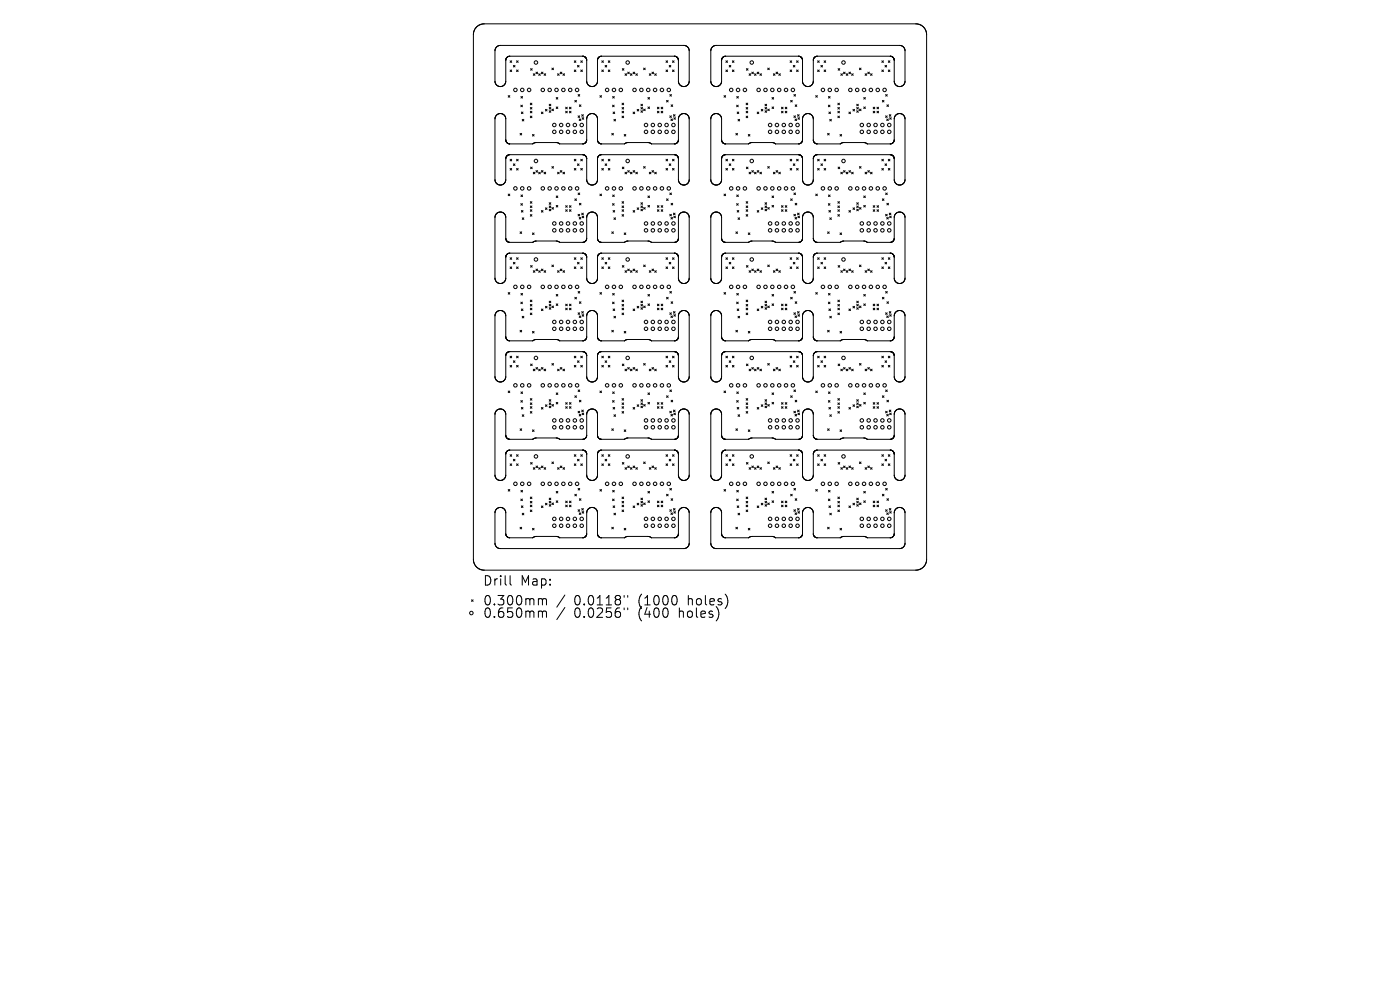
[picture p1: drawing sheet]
<svg xmlns="http://www.w3.org/2000/svg" width="297mm" height="210mm" viewBox="0 0 297 210" stroke-linecap="round" stroke-linejoin="round" font-family="sans-serif">
<defs><g id="words">
<g font-size="2.8">
<text x="102.4" y="124.5">Drill</text>
<text x="110.4" y="124.5">Map:</text>
<text x="102.4" y="128.7">0.300mm</text>
<text x="102.4" y="131.3">0.650mm</text>
<text x="121.8" y="128.7">0.0118&quot;</text>
<text x="121.8" y="131.3">0.0256&quot;</text>
<text x="135.5" y="128.7">(1000</text>
<text x="135.5" y="131.3">(400</text>
<text x="144.3" y="131.3">holes)</text>
<text x="146.2" y="128.7">holes)</text>
</g>
</g></defs>
<g fill="none" stroke="#000" stroke-width=".21">
<path d="M100.4 7.1v111.8M100.4 7.1h.1M100.5 6.9l-.1 .2M100.5 6.9h.1M100.5 6.7v.2M100.5 6.7h.1M100.6 6.5l-.1 .2M100.6 6.5h.1M100.7 6.3l-.1 .2M100.7 6.3h.1M100.8 6.1l-.1 .2M100.8 6.1h.1"/>
<path d="M100.9 5.9l-.1 .2M100.9 5.9h.1M101.1 5.7l-.2 .2M101.1 5.7h.1M101.3 5.6l-.2 .1M101.3 5.6h.1M101.4 5.5l-.1 .1M101.4 5.4v.1M101.8 5.2l-.4 .2M101.9 5.2h-.1M102 5.2h-.1M102.1 5.2h-.1"/>
<path d="M102.3 5.1l-.2 .1M102.3 5.1h.1M102.5 5.1h-.2M102.5 5.1h92M102.5 5.1h.1M105.5 9.8l-.4 .4-.1 .6v6.5l.1 .5 .4 .4M105.5 18.2h.1M105.6 9.8l.6-.2 39.1 .1 .7 .4 .2 .7v6.5l-.2 .6-.7 .4-.8-.1-.5-.7-.1-4.7M105.6 18.2l.6 .2 .5-.2M105.6 9.8h-.1M106.8 18.2h-.1M107.3 12.8v4.5l-.2 .5-.3 .4"/>
<path d="M107.3 12.8h.1M107.3 12.7v.1M107.3 12.7h.1M107.3 12.6v.1M107.3 12.6h.1M107.3 12.5v.1M107.3 12.5h.1M107.4 12.5h-.1M107.4 12.4v.1M107.4 12.4h.1M107.4 12.3h.1M107.5 12.3h-.1"/>
<path d="M107.5 12.3h.1M107.5 12.2v.1M107.5 12.2h.1M107.6 12.1l-.1 .1M107.6 12.1h.1M107.7 12.1h-.1M107.7 12.1h.1M107.7 12v.1M107.7 12h.1M107.8 12h-.1M107.8 12h.1M107.9 12h-.1"/>
<path d="M107.9 12h.1M108 11.9l-.1 .1M108 11.9h.1M108.1 11.9h-.1M108.1 11.9h.1M108.2 12.9l.4 .3M108.2 14.8l.4 .4M108.6 12.9l-.4 .3M108.6 14.8l-.4 .4M108.9 13.9l.4 .3M109.3 13.9l-.4 .3M109.6 12.9l.3 .3"/>
<path d="M109.6 14.8l.3 .4M109.9 12.9l-.3 .3M109.9 14.8l-.3 .4M112.6 14.6l.3 .3M112.9 14.6l-.3 .3M113.1 15.6l.4 .4M113.5 15.6l-.4 .4M113.7 15.3l.3 .3M114 15.3l-.3 .3M114.3 15.6l.3 .4M114.6 15.6l-.3 .4M114.9 15.3l.3 .3"/>
<path d="M115.2 15.3l-.3 .3M115.4 15.6l.4 .4M115.8 15.6l-.4 .4M117.1 14.4l.3 .4M117.4 14.4l-.3 .4M118.3 15.6l.3 .4M118.6 15.6l-.3 .4M118.9 15.3l.3 .3M119.2 15.3l-.3 .3M119.4 15.6l.4 .4M119.8 15.6l-.4 .4M121.8 12.9l.4 .3"/>
<path d="M121.8 14.8l.4 .4M122.2 12.9l-.4 .3M122.2 14.8l-.4 .4M122.5 13.9l.4 .3M122.9 13.9l-.4 .3M123.2 12.9l.3 .3M123.2 14.8l.3 .4M123.5 12.9l-.3 .3M123.5 14.8l-.3 .4M123.6 11.9h-15.5M123.6 11.9h.1M123.7 11.9h.1"/>
<path d="M123.8 11.9h.1M123.8 11.9v.1M123.8 12h.1M123.9 12h.1M124 12h.1M124 12l.1 .1M124.1 12.1h.1M124.2 12.1h.1M124.2 12.1v.1M124.2 12.2h.1M124.3 12.2v.1M124.3 12.3h.1"/>
<path d="M124.3 12.3l.1 .1M124.4 12.4h.1M124.4 12.5h.1M124.4 12.5v.1M124.4 12.6l.1 .1M124.5 12.7h.1M124.5 12.7v.1M124.5 12.8v4.6l.4 .7 .7 .3 .7-.3 .4-.7 .1-4.6M126.8 12.8h.1M126.8 12.7v.1M126.8 12.7h.1M126.8 12.6v.1"/>
<path d="M126.8 12.6h.1M126.8 12.5v.1M126.8 12.5h.1M126.8 12.4v.1M126.9 12.4h-.1M126.9 12.4h.1M126.9 12.3v.1M126.9 12.3h.1M127 12.2h-.1M127 12.2h.1M127.1 12.1l-.1 .1M127.1 12.1h.1"/>
<path d="M127.2 12l-.1 .1M127.2 12h.1M127.3 12h-.1M127.3 12h.1M127.4 12h-.1M127.4 11.9v.1M127.5 11.9h-.1M127.5 11.9h.1M127.6 11.9h-.1M127.6 11.9h15.5M127.6 11.9h.1M127.7 12.9l.3 .3"/>
<path d="M127.7 14.8l.3 .4M128 12.9l-.3 .3M128 14.8l-.3 .4M128.4 13.9l.3 .3M128.7 13.9l-.3 .3M129 12.9l.4 .3M129 14.8l.4 .4M129.4 12.9l-.4 .3M129.4 14.8l-.4 .4M132 14.6l.4 .3M132.4 14.6l-.4 .3M132.6 15.6l.3 .4"/>
<path d="M132.9 15.6l-.3 .4M133.2 15.3l.3 .3M133.5 15.3l-.3 .3M133.7 15.6l.4 .4M134.1 15.6l-.4 .4M134.3 15.3l.4 .3M134.7 15.3l-.4 .3M134.9 15.6l.3 .4M135.2 15.6l-.3 .4M136.5 14.4l.4 .4M136.9 14.4l-.4 .4M137.7 15.6l.4 .4"/>
<path d="M138.1 15.6l-.4 .4M138.3 15.3l.4 .3M138.7 15.3l-.4 .3M138.9 15.6l.3 .4M139.2 15.6l-.3 .4M141.3 12.9l.3 .3M141.3 14.8l.3 .4M141.6 14.8l-.3 .4M141.6 12.9l-.3 .3M142 13.9l.3 .3M142.3 13.9l-.3 .3M142.7 12.9l.3 .3"/>
<path d="M142.7 14.8l.3 .4M143 12.9l-.3 .3M143 14.8l-.3 .4M143.1 11.9h.1M143.2 11.9h.1M143.3 11.9v.1M143.3 12h.1M143.4 12h.1M143.5 12h.1M143.5 12v.1M143.5 12.1h.1M143.6 12.1h.1"/>
<path d="M143.6 12.1v.1M143.6 12.2h.1M143.7 12.2h.1M143.7 12.3h.1M143.8 12.3h.1M143.8 12.3v.1M143.8 12.4h.1M143.9 12.4v.1M143.9 12.5h.1M143.9 12.5v.1M143.9 12.6h.1M143.9 12.6v.1"/>
<path d="M143.9 12.7h.1M143.9 12.8h.1M153.1 12.8h.1M153.1 12.7v.1M153.1 12.7h.1M153.1 12.6v.1M153.1 12.6h.1M153.1 12.5v.1M153.1 12.5h.1M153.2 12.4l-.1 .1M153.2 12.4h.1M153.2 12.3v.1"/>
<path d="M153.2 12.3h.1M153.3 12.3h-.1M153.3 12.2v.1M153.3 12.2h.1M153.4 12.1l-.1 .1M153.4 12.1h.1M153.5 12v.1M153.5 12h.1M153.6 12h-.1M153.6 12h.1M153.7 12h-.1M153.7 12h.1"/>
<path d="M153.8 11.9l-.1 .1M153.8 11.9h.1M153.9 11.9h.1M154 12.9l.3 .3M154 14.8l.3 .4M154.3 12.9l-.3 .3M154.3 14.8l-.3 .4M154.7 13.9l.3 .3M155 13.9l-.3 .3M155.4 12.9l.3 .3M155.4 14.8l.3 .4M155.7 12.9l-.3 .3"/>
<path d="M155.7 14.8l-.3 .4M158.3 14.6l.4 .3M158.7 14.6l-.4 .3M158.9 15.6l.4 .4M159.3 15.6l-.4 .4M159.5 15.3l.3 .3M159.8 15.3l-.3 .3M160.1 15.6l.3 .4M160.4 15.6l-.3 .4M160.6 15.3l.4 .3M161 15.3l-.4 .3M161.2 15.6l.3 .4"/>
<path d="M161.5 15.6l-.3 .4M162.9 14.4l.3 .4M163.2 14.4l-.3 .4M164.1 15.6l.3 .4M164.4 15.6l-.3 .4M164.6 15.3l.4 .3M165 15.3l-.4 .3M165.2 15.6l.4 .4M165.6 15.6l-.4 .4M167.6 12.9l.4 .3M167.6 14.8l.4 .4M168 12.9l-.4 .3"/>
<path d="M168 14.8l-.4 .4M168.3 13.9l.3 .3M168.6 13.9l-.3 .3M169 12.9l.3 .3M169 14.8l.3 .4M169.3 12.9l-.3 .3M169.3 14.8l-.3 .4M169.4 11.9h-15.5M169.4 11.9h.1M169.5 11.9h.1M169.6 11.9h.1M169.6 11.9v.1"/>
<path d="M169.6 12h.1M169.7 12h.1M169.8 12h.1M169.8 12v.1M169.8 12.1h.1M169.9 12.1h.1M170 12.1v.1M170 12.2h.1M170 12.2l.1 .1M170.1 12.3h.1M170.1 12.3v.1M170.1 12.4h.1"/>
<path d="M170.2 12.5h.1M170.2 12.5v.1M170.2 12.6h.1M170.2 12.6v.1M170.2 12.7h.1M170.2 12.8h.1M170.2 12.8l.1 4.6 .4 .7 .7 .3 .7-.3 .4-.7v-4.6M172.5 12.8h.1M172.5 12.7v.1M172.5 12.7h.1M172.6 12.6l-.1 .1M172.6 12.6h.1"/>
<path d="M172.6 12.5v.1M172.6 12.5h.1M172.6 12.4v.1M172.6 12.4h.1M172.7 12.3l-.1 .1M172.7 12.3h.1M172.7 12.2v.1M172.8 12.2h-.1M172.8 12.2h.1M172.8 12.1v.1M172.8 12.1h.1M172.9 12.1h-.1"/>
<path d="M172.9 12.1h.1M173 12l-.1 .1M173 12h.1M173.1 12h-.1M173.1 12h.1M173.2 12h-.1M173.2 11.9v.1M173.2 11.9h.1M173.3 11.9h-.1M173.3 11.9h.1M173.5 12.9l.3 .3M173.5 14.8l.3 .4"/>
<path d="M173.8 12.9l-.3 .3M173.8 14.8l-.3 .4M174.2 13.9l.3 .3M174.5 13.9l-.3 .3M174.8 12.9l.4 .3M174.8 14.8l.4 .4M175.2 12.9l-.4 .3M175.2 14.8l-.4 .4M177.8 14.6l.3 .3M178.1 14.6l-.3 .3M178.4 15.6l.3 .4M178.7 15.6l-.3 .4"/>
<path d="M178.9 15.3l.4 .3M179.3 15.3l-.4 .3M179.5 15.6l.4 .4M179.9 15.6l-.4 .4M180.1 15.3l.3 .3M180.4 15.3l-.3 .3M180.7 15.6l.3 .4M181 15.6l-.3 .4M182.3 14.4l.4 .4M182.7 14.4l-.4 .4M183.5 15.6l.4 .4M183.9 15.6l-.4 .4"/>
<path d="M184.1 15.3l.3 .3M184.4 15.3l-.3 .3M184.7 15.6l.3 .4M185 15.6l-.3 .4M187.1 12.9l.3 .3M187.1 14.8l.3 .4M187.4 14.8l-.3 .4M187.4 12.9l-.3 .3M187.7 13.9l.4 .3M188.1 13.9l-.4 .3M188.4 12.9l.4 .3M188.4 14.8l.4 .4"/>
<path d="M188.8 12.9l-.4 .3M188.8 14.8l-.4 .4M188.8 11.9h-15.5M188.8 11.9h.1M188.9 11.9h.1M189 11.9h.1M189 11.9l.1 .1M189.1 12h.1M189.2 12h.1M189.3 12h.1M189.3 12.1h.1M189.4 12.1h.1"/>
<path d="M189.4 12.1v.1M189.4 12.2h.1M189.5 12.2h.1M189.5 12.2v.1M189.5 12.3h.1M189.6 12.3h.1M189.6 12.3v.1M189.6 12.4h.1M189.6 12.5h.1M189.7 12.5h.1M189.7 12.5v.1M189.7 12.6h.1"/>
<path d="M189.7 12.6v.1M189.7 12.7h.1M189.7 12.7v.1M189.7 12.8h.1M189.7 12.8v4.5l.2 .5 .3 .4M190.2 18.2h.1M190.3 18.2l.6 .2 .5-.2M191.4 9.8l-.5-.2-39.2 .1-.7 .4-.2 .7v6.5l.2 .6 .7 .4 .8-.1 .5-.7 .1-4.7M191.4 9.8h.1M191.5 9.8l.4 .4 .1 .6v6.5l-.1 .5-.4 .4M191.5 18.2h-.1M194.5 5.1h.1"/>
<path d="M194.5 5.1h.2M194.7 5.1h.1M194.7 5.1l.2 .1M194.9 5.2h.1M195 5.2h.1M195.1 5.2h.1M195.2 5.2l.4 .2M195.6 5.4v.1M195.6 5.5l.1 .1M195.7 5.6h.1M195.7 5.6l.2 .1M195.9 5.7h.1"/>
<path d="M195.9 5.7l.2 .2M196.1 5.9h.1M196.1 5.9l.1 .2M196.2 6.1h.1M196.2 6.1l.1 .2M196.3 6.3h.1M196.3 6.3l.1 .2M196.4 6.5h.1M196.4 6.5l.1 .2M196.5 6.7h.1M196.5 6.7v.2M196.5 6.9h.1"/>
<path d="M196.5 6.9l.1 .2M196.6 7.1h.1M196.6 7.1v111.8M105.1 24.8l-.1 13.3 .2 .6M105.1 24.7l.4-.4 .7-.2 .6 .2 .4 .4M105.1 24.7v.1M105.2 38.7v.1M105.2 38.8l.4 .3 .6 .2 .5-.2 .4-.3M107.1 38.7v.1M107.2 24.7v.1M107.2 24.8l.1 4.9M107.3 33.7v4.5l-.2 .5"/>
<path d="M107.3 29.7h.1M107.3 33.7h.1M107.3 29.7v.1M107.3 33.6v.1M107.3 33.6h.1M107.3 29.8h.1M107.3 29.8v.1M107.3 33.5v.1M107.3 33.5h.1M107.3 29.9h.1M107.3 29.9v.1M107.3 33.4v.1"/>
<path d="M107.3 33.4h.1M107.3 30h.1M107.4 30h.1M107.4 33.3l-.1 .1M107.4 33.3h.1M107.4 30v.1M107.4 33.2v.1M107.4 30.1h.1M107.4 30.1l.1 .1M107.4 33.2h.1M107.5 30.2h.1M107.5 30.2v.1"/>
<path d="M107.5 33.1l-.1 .1M107.5 33.1h.1M107.5 30.3h.1M107.6 33l-.1 .1M107.6 30.3h.1M107.6 33h.1M107.6 30.3l.1 .1M107.7 33h-.1M107.7 33h.1M107.7 30.4h.1M107.7 32.9v.1M107.7 32.9h.1"/>
<path d="M107.8 32.9h-.1M107.8 20.3l.4 .3M107.8 30.5h.1M107.8 32.9h.1M107.9 30.5h.1M108 32.8l-.2 .1M108 30.5h.1M108 32.8h.1M108.1 32.8h-.1M108.1 30.5h.1M108.1 32.8h.1M108.1 30.5h4.9"/>
<path d="M108.2 20.3l-.4 .3M108.2 33.8l.4 .3M108.2 35.7l.4 .4M108.6 33.8l-.4 .3M108.6 35.7l-.4 .4M108.9 34.8l.4 .3M109.3 34.8l-.4 .3M109.6 33.8l.3 .3M109.6 35.7l.3 .4M109.9 33.8l-.3 .3M109.9 35.7l-.3 .4M110.3 28.3l.4 .3"/>
<path d="M110.5 22.3l.3 .3M110.5 20.5l.4 .3M110.6 23.8l.3 .3M110.7 28.3l-.4 .3M110.8 25.3l.3 .4M110.8 22.3l-.3 .3M110.9 20.5l-.4 .3M110.9 23.8l-.3 .3M111.1 25.3l-.3 .4M112.5 21.9l.3 .3M112.5 22.8l.3 .3M112.5 23.6l.3 .3"/>
<path d="M112.5 24.6l.3 .4M112.6 35.4l.3 .4M112.8 23.6l-.3 .3M112.8 21.9l-.3 .3M112.8 22.8l-.3 .3M112.8 24.6l-.3 .4M112.9 35.4l-.3 .4M113 28.5l.3 .4M113 30.5h.1M113.1 30.5h-.1M113.1 36.5l.4 .4M113.1 30.4l.6-.2h4.3l.7 .3"/>
<path d="M113.1 30.4v.1M113.3 28.5l-.3 .4M113.5 36.5l-.4 .4M113.7 36.2l.3 .3M114 36.2l-.3 .3M114.3 36.5l.3 .4M114.6 36.5l-.3 .4M114.9 23.8l.3 .3M114.9 36.2l.3 .3M115.2 23.8l-.3 .3M115.2 36.2l-.3 .3M115.4 36.5l.4 .4"/>
<path d="M115.7 23.2l.4 .3M115.8 36.5l-.4 .4M116.1 23.2l-.4 .3M116.5 22.1l.4 .4M116.5 22.8l.4 .3M116.5 23.5l.4 .3M116.9 22.1l-.4 .4M116.9 22.8l-.4 .3M116.9 23.5l-.4 .3M117.1 23.1l.3 .4M117.1 35.3l.3 .4M117.4 23.1l-.3 .4"/>
<path d="M117.4 35.3l-.3 .4M118 20.7l.3 .3M118 22.7l.3 .3M118.3 36.5l.3 .4M118.3 20.7l-.3 .3M118.3 22.7l-.3 .3M118.6 36.5l-.3 .4M118.7 30.5h.1M118.9 36.2l.3 .3M119.2 36.2l-.3 .3M119.4 36.5l.4 .4M119.8 36.5l-.4 .4"/>
<path d="M120 22.7l.3 .4M120 23.6l.3 .3M120.3 22.7l-.3 .4M120.3 23.6l-.3 .3M120.8 22.7l.3 .4M120.8 23.6l.3 .3M121.1 22.7l-.3 .4M121.1 23.6l-.3 .3M121.8 33.8l.4 .3M121.8 35.7l.4 .4M121.9 21.3l.4 .3M122.2 33.8l-.4 .3"/>
<path d="M122.2 35.7l-.4 .4M122.3 21.3l-.4 .3M122.5 34.8l.4 .3M122.6 24.6l.4 .3M122.6 20.1l.4 .3M122.9 34.8l-.4 .3M122.9 25.2l.3 .4M122.9 22.2l.4 .4M123 24.6l-.4 .3M123 20.1l-.4 .3M123.2 33.8l.3 .3M123.2 35.7l.3 .4"/>
<path d="M123.2 25.2l-.3 .4M123.3 22.2l-.4 .4M123.4 24.3l.4 .4M123.5 25l.3 .3M123.5 33.8l-.3 .3M123.5 35.7l-.3 .4M123.6 32.8h-15.5M123.6 32.8h.1M123.7 32.8h.1M123.7 30.5h-4.9M123.7 30.5h.1M123.8 32.8h.1"/>
<path d="M123.8 24.3l-.4 .4M123.8 30.5h-.1M123.8 30.5h.1M123.8 25l-.3 .3M123.9 32.9h.1M123.9 30.5h-.1M123.9 30.5h.1M124 30.4l-.1 .1M124 32.9h.1M124 30.4h.1M124.1 32.9v.1M124.1 30.4h-.1"/>
<path d="M124.1 30.4h.1M124.1 33h.1M124.2 30.3l-.1 .1M124.2 33h.1M124.2 30.3h.1M124.2 33v.1M124.2 33.1h.1M124.3 33.1h.1M124.3 33.1v.1M124.3 30.2l-.1 .1M124.3 30.2h.1M124.3 33.2h.1"/>
<path d="M124.3 30.1v.1M124.3 33.2l.1 .1M124.3 30.1h.1M124.4 30.1h-.1M124.4 30.1h.1M124.4 33.3h.1M124.4 30v.1M124.4 30h.1M124.4 33.3v.1M124.4 33.4h.1M124.4 29.9v.1M124.4 29.9h.1"/>
<path d="M124.4 33.4v.1M124.4 33.5h.1M124.4 33.5l.1 .1M124.4 29.8v.1M124.5 29.8h-.1M124.5 33.6h.1M124.5 29.7v.1M124.5 33.6v4.6l.4 .8M124.9 24.3l-.4 .8v4.6M124.9 39l.1 .1M125 24.3h-.1M126.1 24.2l-.5-.1-.6 .2"/>
<path d="M126.1 24.2h.1M126.2 24.2l.4 .4 .1 .5 .1 4.6M126.5 38.8l-.7 .4-.8-.1M126.6 38.7l-.1 .1M126.8 33.7v4.5l-.2 .5M126.8 33.7h.1M126.8 29.7h.1M126.8 29.7v.1M126.8 33.6v.1M126.8 33.6h.1M126.8 29.8h.1M126.8 29.8v.1"/>
<path d="M126.8 33.5v.1M126.8 33.5h.1M126.8 29.9h.1M126.8 29.9v.1M126.8 33.4v.1M126.8 33.4h.1M126.8 30h.1M126.8 33.3v.1M126.8 33.3h.1M126.8 30l.1 .1M126.9 33.3h-.1M126.9 33.3h.1"/>
<path d="M126.9 30.1h.1M126.9 30.1v.1M126.9 33.2h.1M126.9 30.2h.1M126.9 30.2l.1 .1M127 33.1l-.1 .1M127 33.1h.1M127 30.3h.1M127.1 30.3h.1M127.1 30.4h.1M127.1 33l-.1 .1M127.1 33h.1"/>
<path d="M127.2 30.4h.1M127.2 32.9l-.1 .1M127.2 32.9h.1M127.2 30.4l.1 .1M127.3 32.9h-.1M127.3 20.3l.3 .3M127.3 32.9h.1M127.3 30.5h.1M127.4 30.5h.1M127.4 32.8l-.1 .1M127.5 32.8h-.1M127.5 30.5h.1"/>
<path d="M127.5 30.5h5M127.5 32.8h.1M127.6 32.8h-.1M127.6 20.3l-.3 .3M127.6 32.8h.1M127.6 32.8h15.5M127.7 33.8l.3 .3M127.7 35.7l.3 .4M128 33.8l-.3 .3M128 35.7l-.3 .4M128.4 34.8l.3 .3M128.7 34.8l-.3 .3"/>
<path d="M129 33.8l.4 .3M129 35.7l.4 .4M129.4 33.8l-.4 .3M129.4 35.7l-.4 .4M129.8 28.3l.3 .3M129.9 22.3l.4 .3M130 20.5l.3 .3M130.1 23.8l.3 .3M130.1 28.3l-.3 .3M130.2 25.3l.4 .4M130.3 22.3l-.4 .3M130.3 20.5l-.3 .3"/>
<path d="M130.4 23.8l-.3 .3M130.6 25.3l-.4 .4M132 23.6l.3 .3M132 21.9l.3 .3M132 22.8l.3 .3M132 24.6l.3 .4M132 35.4l.4 .4M132.3 21.9l-.3 .3M132.3 23.6l-.3 .3M132.3 22.8l-.3 .3M132.3 24.6l-.3 .4M132.4 35.4l-.4 .4"/>
<path d="M132.4 28.5l.4 .4M132.5 30.5h.1M132.5 30.5l.7-.3h4.2l.8 .3M132.6 36.5l.3 .4M132.8 28.5l-.4 .4M132.9 36.5l-.3 .4M133.2 36.2l.3 .3M133.5 36.2l-.3 .3M133.7 36.5l.4 .4M134.1 36.5l-.4 .4M134.3 36.2l.4 .3M134.3 23.8l.4 .3"/>
<path d="M134.7 23.8l-.4 .3M134.7 36.2l-.4 .3M134.9 36.5l.3 .4M135.2 23.2l.3 .3M135.2 36.5l-.3 .4M135.5 23.2l-.3 .3M136 22.1l.3 .4M136 22.8l.3 .3M136 23.5l.3 .3M136.3 23.5l-.3 .3M136.3 22.1l-.3 .4M136.3 22.8l-.3 .3"/>
<path d="M136.5 23.1l.4 .4M136.5 35.3l.4 .4M136.9 23.1l-.4 .4M136.9 35.3l-.4 .4M137.5 20.7l.3 .3M137.5 22.7l.3 .3M137.7 36.5l.4 .4M137.8 20.7l-.3 .3M137.8 22.7l-.3 .3M138.1 36.5l-.4 .4M138.2 30.5h.1M138.3 36.2l.4 .3"/>
<path d="M138.7 36.2l-.4 .3M138.9 36.5l.3 .4M139.2 36.5l-.3 .4M139.5 22.7l.3 .4M139.5 23.6l.3 .3M139.8 22.7l-.3 .4M139.8 23.6l-.3 .3M140.3 22.7l.3 .4M140.3 23.6l.3 .3M140.6 22.7l-.3 .4M140.6 23.6l-.3 .3M141.3 33.8l.3 .3"/>
<path d="M141.3 35.7l.3 .4M141.4 21.3l.3 .3M141.6 33.8l-.3 .3M141.6 35.7l-.3 .4M141.7 21.3l-.3 .3M142 34.8l.3 .3M142.1 24.6l.3 .3M142.1 20.1l.3 .3M142.3 34.8l-.3 .3M142.3 25.2l.4 .4M142.4 22.2l.3 .4M142.4 24.6l-.3 .3"/>
<path d="M142.4 20.1l-.3 .3M142.7 33.8l.3 .3M142.7 35.7l.3 .4M142.7 25.2l-.4 .4M142.7 22.2l-.3 .4M142.9 24.3l.3 .4M142.9 25l.4 .3M143 33.8l-.3 .3M143 35.7l-.3 .4M143.1 32.8h.1M143.1 30.5h-4.9M143.2 30.5h-.1"/>
<path d="M143.2 32.8h.1M143.2 24.3l-.3 .4M143.2 30.5h.1M143.3 30.5h-.1M143.3 32.8h.1M143.3 25l-.4 .3M143.3 32.8v.1M143.3 30.5h.1M143.3 32.9h.1M143.4 32.9h.1M143.4 30.5h-.1M143.4 30.4v.1"/>
<path d="M143.5 32.9h.1M143.5 30.4h-.1M143.5 30.4h.1M143.5 32.9l.1 .1M143.6 30.4h-.1M143.6 33h.1M143.6 30.3v.1M143.6 30.3h.1M143.6 33l.1 .1M143.7 33.1h.1M143.7 30.3h-.1M143.7 30.3h.1"/>
<path d="M143.7 30.2v.1M143.7 33.1v.1M143.7 33.2h.1M143.8 30.2h-.1M143.8 33.2h.1M143.8 30.1v.1M143.8 33.2v.1M143.8 30.1h.1M143.8 33.3h.1M143.8 30v.1M143.8 30h.1M143.9 33.3v.1"/>
<path d="M143.9 33.4h.1M143.9 29.9v.1M143.9 29.9h.1M143.9 33.4v.1M143.9 33.5h.1M143.9 29.8v.1M143.9 33.5v.1M143.9 29.8h.1M143.9 33.6h.1M143.9 33.6v.1M143.9 33.7h.1M143.9 33.7l.1 4.7 .6 .7 .9 .1"/>
<path d="M145.5 24.2h-.9l-.6 .7-.1 4.8M145.5 24.2h.1M145.6 24.2l.5 .5M145.6 39.1l-.1 .1M146 38.8l-.4 .3M146 38.7v.1M146.1 24.7v.1M146.1 24.8l.1 13.3-.2 .6M150.9 24.8l-.1 13.3 .2 .6M150.9 24.7v.1M151 38.7v.1M151 38.8l.4 .3"/>
<path d="M151.4 24.2l-.5 .5M151.4 39.1l.1 .1M151.5 24.2h.8l.6 .5M151.5 24.2h-.1M152.9 24.7h.1M153 24.7l.1 5M153.1 33.7l-.1 4.7-.6 .7-.9 .1M153.1 33.7h.1M153.1 29.7h.1M153.1 29.7v.1M153.1 33.6v.1M153.1 33.6h.1"/>
<path d="M153.1 29.8h.1M153.1 33.5v.1M153.1 33.5h.1M153.1 29.8v.1M153.1 29.9h.1M153.1 29.9v.1M153.1 30h.1M153.1 33.4h.1M153.2 33.3l-.1 .1M153.2 30h.1M153.2 33.3h.1M153.2 30v.1"/>
<path d="M153.2 30.1h.1M153.2 33.2v.1M153.2 30.1l.1 .1M153.2 33.2h.1M153.3 33.2h-.1M153.3 30.2h.1M153.3 30.2v.1M153.3 33.1h.1M153.3 30.3h.1M153.4 33l-.1 .1M153.4 33h.1M153.4 30.3h.1"/>
<path d="M153.4 30.3v.1M153.4 30.4h.1M153.5 30.4h.1M153.5 32.9l-.1 .1M153.5 32.9h.1M153.6 30.4v.1M153.6 32.9h-.1M153.6 20.3l.3 .3M153.6 32.9h.1M153.6 30.5h.1M153.7 30.5h.1M153.7 32.9h-.1"/>
<path d="M153.7 32.8v.1M153.8 32.8h-.1M153.8 32.8h.1M153.8 30.5h.1M153.9 32.8h.1M153.9 30.5h.1M153.9 30.5h4.9M153.9 20.3l-.3 .3M154 33.8l.3 .3M154 35.7l.3 .4M154.3 33.8l-.3 .3M154.3 35.7l-.3 .4"/>
<path d="M154.7 34.8l.3 .3M155 34.8l-.3 .3M155.4 33.8l.3 .3M155.4 35.7l.3 .4M155.7 35.7l-.3 .4M155.7 33.8l-.3 .3M156.1 28.3l.4 .3M156.3 22.3l.3 .3M156.3 20.5l.3 .3M156.4 23.8l.3 .3M156.5 28.3l-.4 .3M156.6 25.3l.3 .4"/>
<path d="M156.6 22.3l-.3 .3M156.6 20.5l-.3 .3M156.7 23.8l-.3 .3M156.9 25.3l-.3 .4M158.3 21.9l.3 .3M158.3 22.8l.3 .3M158.3 23.6l.3 .3M158.3 24.6l.3 .4M158.3 35.4l.4 .4M158.6 22.8l-.3 .3M158.6 21.9l-.3 .3M158.6 23.6l-.3 .3"/>
<path d="M158.6 24.6l-.3 .4M158.7 35.4l-.4 .4M158.7 28.5l.4 .4M158.8 30.5l.7-.3h4.3l.7 .3M158.8 30.5h.1M158.9 36.5l.4 .4M159.1 28.5l-.4 .4M159.3 36.5l-.4 .4M159.5 36.2l.3 .3M159.8 36.2l-.3 .3M160.1 36.5l.3 .4M160.4 36.5l-.3 .4"/>
<path d="M160.6 23.8l.4 .3M160.6 36.2l.4 .3M161 36.2l-.4 .3M161 23.8l-.4 .3M161.2 36.5l.3 .4M161.5 23.2l.3 .3M161.5 36.5l-.3 .4M161.8 23.2l-.3 .3M162.3 22.1l.3 .4M162.3 22.8l.3 .3M162.3 23.5l.3 .3M162.6 22.8l-.3 .3"/>
<path d="M162.6 22.1l-.3 .4M162.6 23.5l-.3 .3M162.9 23.1l.3 .4M162.9 35.3l.3 .4M163.2 23.1l-.3 .4M163.2 35.3l-.3 .4M163.8 22.7l.3 .3M163.8 20.7l.3 .3M164.1 36.5l.3 .4M164.1 20.7l-.3 .3M164.1 22.7l-.3 .3M164.4 36.5l-.3 .4"/>
<path d="M164.5 30.5h.1M164.5 30.5h4.9M164.6 36.2l.4 .3M165 36.2l-.4 .3M165.2 36.5l.4 .4M165.6 36.5l-.4 .4M165.8 22.7l.3 .4M165.8 23.6l.3 .3M166.1 22.7l-.3 .4M166.1 23.6l-.3 .3M166.6 22.7l.3 .4M166.6 23.6l.3 .3"/>
<path d="M166.9 23.6l-.3 .3M166.9 22.7l-.3 .4M167.6 33.8l.4 .3M167.6 35.7l.4 .4M167.7 21.3l.4 .3M168 35.7l-.4 .4M168 33.8l-.4 .3M168.1 21.3l-.4 .3M168.3 34.8l.3 .3M168.4 24.6l.4 .3M168.4 20.1l.4 .3M168.6 34.8l-.3 .3"/>
<path d="M168.7 25.2l.3 .4M168.7 22.2l.3 .4M168.8 24.6l-.4 .3M168.8 20.1l-.4 .3M169 33.8l.3 .3M169 35.7l.3 .4M169 25.2l-.3 .4M169 22.2l-.3 .4M169.2 24.3l.3 .4M169.3 25l.3 .3M169.3 33.8l-.3 .3M169.3 35.7l-.3 .4"/>
<path d="M169.4 32.8h-15.5M169.4 32.8h.1M169.4 30.5h.1M169.5 30.5h-.1M169.5 32.8h.1M169.5 30.5h.1M169.5 24.3l-.3 .4M169.6 30.5h-.1M169.6 32.8h.1M169.6 25l-.3 .3M169.6 32.8l.1 .1M169.6 30.5h.1"/>
<path d="M169.7 30.5h-.1M169.7 32.9h.1M169.7 30.5h.1M169.7 30.4v.1M169.8 32.9h.1M169.8 32.9l.1 .1M169.9 30.4h-.2M169.9 30.4h.1M169.9 33h.1M169.9 30.3v.1M169.9 30.3h.1M170 30.3h-.1"/>
<path d="M170 33v.1M170 33.1h.1M170 30.3h.1M170 30.2v.1M170 30.2h.1M170.1 33.1v.1M170.1 33.2h.1M170.1 30.2h-.1M170.1 30.2h.1M170.1 33.2v.1M170.1 30.1v.1M170.1 30.1h.1"/>
<path d="M170.1 33.3h.1M170.2 30l-.1 .1M170.2 30h.1M170.2 33.4h.1M170.2 29.9v.1M170.2 29.9h.1M170.2 33.4v.1M170.2 33.5h.1M170.2 29.8v.1M170.2 33.5v.1M170.2 33.6h.1M170.2 29.8h.1"/>
<path d="M170.2 33.6v.1M170.2 33.7h.1M170.2 33.7v4.5l.2 .5M170.3 24.8l-.1 4.9M170.4 24.7l-.1 .1M170.4 38.7l.1 .1M170.5 38.8l.7 .4 .8-.1M170.8 24.2l-.4 .5M170.9 24.2l.5-.1 .6 .2M170.9 24.2h-.1M172 24.3h.1M172.1 24.3l.3 .4"/>
<path d="M172.1 39l-.1 .1M172.4 24.7h.1M172.4 24.7l.1 5M172.5 33.7v4.5l-.4 .8M172.5 33.7h.1M172.5 29.7h.1M172.5 29.7v.1M172.5 33.6v.1M172.5 33.6h.1M172.5 29.8h.1M172.6 29.8v.1M172.6 29.9h.1"/>
<path d="M172.6 29.9v.1M172.6 33.4l-.1 .2M172.6 33.4h.1M172.6 30h.1M172.6 33.3v.1M172.6 30l.1 .1M172.6 33.3h.1M172.7 30.1h.1M172.7 33.2l-.1 .1M172.7 30.1v.1M172.7 33.2h.1M172.7 30.2h.1"/>
<path d="M172.7 33.1v.1M172.7 30.2l.1 .1M172.7 33.1h.1M172.8 33.1h-.1M172.8 30.3h.1M172.8 33.1h.1M172.8 33v.1M172.8 33h.1M172.8 30.3l.1 .1M172.9 33h-.1M172.9 30.4h.1M172.9 33h.1"/>
<path d="M173 32.9l-.1 .1M173 32.9h.1M173 30.4h.1M173 30.4l.1 .1M173.1 20.3l.3 .3M173.1 32.9h-.1M173.1 30.5h.1M173.1 32.9h.1M173.2 32.8l-.1 .1M173.2 30.5h.1M173.2 32.8h.1M173.3 30.5h.1"/>
<path d="M173.3 32.8h-.1M173.3 32.8h.1M173.4 30.5h.1M173.4 30.5h4.8M173.4 20.3l-.3 .3M173.5 33.8l.3 .3M173.5 35.7l.3 .4M173.8 35.7l-.3 .4M173.8 33.8l-.3 .3M174.2 34.8l.3 .3M174.5 34.8l-.3 .3M174.8 33.8l.4 .3"/>
<path d="M174.8 35.7l.4 .4M175.2 33.8l-.4 .3M175.2 35.7l-.4 .4M175.6 28.3l.3 .3M175.7 22.3l.4 .3M175.8 20.5l.3 .3M175.8 23.8l.4 .3M175.9 28.3l-.3 .3M176 25.3l.4 .4M176.1 22.3l-.4 .3M176.1 20.5l-.3 .3M176.2 23.8l-.4 .3"/>
<path d="M176.4 25.3l-.4 .4M177.7 21.9l.4 .3M177.7 22.8l.4 .3M177.7 23.6l.4 .3M177.7 24.6l.4 .4M177.8 35.4l.3 .4M178.1 23.6l-.4 .3M178.1 22.8l-.4 .3M178.1 21.9l-.4 .3M178.1 24.6l-.4 .4M178.1 35.4l-.3 .4M178.2 28.5l.3 .4"/>
<path d="M178.3 30.5l.7-.3h4.2l.8 .3M178.3 30.5h-.1M178.4 36.5l.3 .4M178.5 28.5l-.3 .4M178.7 36.5l-.3 .4M178.9 36.2l.4 .3M179.3 36.2l-.4 .3M179.5 36.5l.4 .4M179.9 36.5l-.4 .4M180.1 23.8l.3 .3M180.1 36.2l.3 .3M180.4 36.2l-.3 .3"/>
<path d="M180.4 23.8l-.3 .3M180.7 36.5l.3 .4M181 23.2l.3 .3M181 36.5l-.3 .4M181.3 23.2l-.3 .3M181.8 22.1l.3 .4M181.8 22.8l.3 .3M181.8 23.5l.3 .3M182.1 22.1l-.3 .4M182.1 22.8l-.3 .3M182.1 23.5l-.3 .3M182.3 23.1l.4 .4"/>
<path d="M182.3 35.3l.4 .4M182.7 35.3l-.4 .4M182.7 23.1l-.4 .4M183.2 22.7l.4 .3M183.2 20.7l.4 .3M183.5 36.5l.4 .4M183.6 22.7l-.4 .3M183.6 20.7l-.4 .3M183.9 36.5l-.4 .4M184 30.5h.1M184.1 36.2l.3 .3M184.4 36.2l-.3 .3"/>
<path d="M184.7 36.5l.3 .4M185 36.5l-.3 .4M185.2 22.7l.4 .4M185.2 23.6l.4 .3M185.6 22.7l-.4 .4M185.6 23.6l-.4 .3M186 22.7l.4 .4M186 23.6l.4 .3M186.4 23.6l-.4 .3M186.4 22.7l-.4 .4M187.1 33.8l.3 .3M187.1 35.7l.3 .4"/>
<path d="M187.2 21.3l.3 .3M187.4 35.7l-.3 .4M187.4 33.8l-.3 .3M187.5 21.3l-.3 .3M187.7 34.8l.4 .3M187.9 24.6l.3 .3M187.9 20.1l.3 .3M188.1 34.8l-.4 .3M188.1 25.2l.4 .4M188.1 22.2l.4 .4M188.2 24.6l-.3 .3M188.2 20.1l-.3 .3"/>
<path d="M188.4 33.8l.4 .3M188.4 35.7l.4 .4M188.5 25.2l-.4 .4M188.5 22.2l-.4 .4M188.7 24.3l.3 .4M188.7 25l.4 .3M188.8 33.8l-.4 .3M188.8 35.7l-.4 .4M188.8 32.8h-15.5M188.9 32.8h.1M188.9 30.5h-4.9M188.9 30.5h.1"/>
<path d="M189 32.8h.1M189 24.3l-.3 .4M189 30.5h-.1M189 30.5h.1M189.1 32.8h.1M189.1 25l-.4 .3M189.1 32.9h.1M189.1 30.5h-.1M189.1 30.5h.1M189.2 32.9h.1M189.2 30.5h-.1M189.2 30.5h.1"/>
<path d="M189.3 32.9h.1M189.3 32.9v.1M189.3 30.4h-.1M189.3 30.4h.1M189.3 33h.1M189.4 33h.1M189.4 30.3l-.1 .1M189.4 30.3h.1M189.4 33v.1M189.4 33.1h.1M189.5 30.3h-.1M189.5 30.3h.1"/>
<path d="M189.5 33.1h.1M189.5 30.2v.1M189.5 30.2h.1M189.5 33.1l.1 .1M189.6 30.2h-.1M189.6 33.2h.1M189.6 30.1v.1M189.6 33.3h.1M189.6 30.1h.1M189.6 33.4h.1M189.7 33.4h.1M189.7 29.9l-.1 .2"/>
<path d="M189.7 29.9h.1M189.7 33.4v.1M189.7 29.8v.1M189.7 33.5h.1M189.7 33.5v.1M189.7 33.6h.1M189.7 29.8h.1M189.7 33.6v.1M189.7 33.7h.1M189.7 33.7v4.5l.2 .5M189.8 24.8l-.1 4.9M189.8 24.7l.4-.4 .7-.2 .6 .2 .4 .4"/>
<path d="M189.8 24.7v.1M189.9 38.7v.1M189.9 38.8l.4 .3 .6 .2 .5-.2 .4-.3M191.8 38.7v.1M191.9 24.7v.1M191.9 24.8l.1 13.3-.2 .6M107.3 50.5v-4.7l-.6-.7-.8-.1-.7 .4-.2 .7v13l.3 .6 .6 .4 .8-.1 .6-.7v-4.8M107.3 50.5v.1M107.3 50.6h.1M107.3 50.6v.1M107.3 54.5h.1M107.3 50.7h.1"/>
<path d="M107.3 50.7v.1M107.3 54.4v.1M107.3 54.4h.1M107.3 50.8h.1M107.3 54.3v.1M107.3 54.3h.1M107.3 50.8v.1M107.4 50.9h.1M107.4 54.2v.1M107.4 50.9v.1M107.4 54.2h.1M107.4 54.1v.1"/>
<path d="M107.4 51h.1M107.4 51l.1 .1M107.4 54.1h.1M107.5 51.1h.1M107.5 54l-.1 .1M107.5 51.1v.1M107.5 54h.1M107.6 51.2h.1M107.6 53.9l-.1 .1M107.6 53.9h.1M107.6 51.2l.1 .1M107.7 53.9h-.1"/>
<path d="M107.7 53.8v.1M107.7 51.3h.1M107.7 53.8h.1M107.8 51.3h.1M107.8 51.3l.1 .1M107.8 53.8h-.1M107.8 41.2l.4 .3M107.8 53.8h.1M107.9 51.4h.1M107.9 53.7l-.1 .1M107.9 53.7h.1M108 51.4h.1"/>
<path d="M108 53.7h-.1M108 53.7h.1M108.1 53.7h-.1M108.1 53.7h.1M108.1 51.4h.1M108.1 51.4h4.9M108.2 41.2l-.4 .3M108.2 54.7l.4 .3M108.2 56.6l.4 .4M108.6 54.7l-.4 .3M108.6 56.6l-.4 .4M108.9 55.6l.4 .4"/>
<path d="M109.3 55.6l-.4 .4M109.6 54.7l.3 .3M109.6 56.6l.3 .4M109.9 54.7l-.3 .3M109.9 56.6l-.3 .4M110.3 49.2l.4 .3M110.5 43.2l.3 .3M110.5 41.4l.4 .3M110.6 44.6l.3 .4M110.7 49.2l-.4 .3M110.8 46.2l.3 .3M110.8 43.2l-.3 .3"/>
<path d="M110.9 41.4l-.4 .3M110.9 44.6l-.3 .4M111.1 46.2l-.3 .3M112.5 42.8l.3 .3M112.5 43.7l.3 .3M112.5 44.5l.3 .3M112.5 45.5l.3 .4M112.6 56.3l.3 .4M112.8 42.8l-.3 .3M112.8 44.5l-.3 .3M112.8 43.7l-.3 .3M112.8 45.5l-.3 .4"/>
<path d="M112.9 56.3l-.3 .4M113 49.4l.3 .4M113 51.4h.1M113.1 51.3l-.1 .1M113.1 57.4l.4 .4M113.1 51.3l.6-.2h4.3l.7 .3M113.1 51.3h.1M113.3 49.4l-.3 .4M113.5 57.4l-.4 .4M113.7 57.1l.3 .3M114 57.1l-.3 .3M114.3 57.4l.3 .4"/>
<path d="M114.6 57.4l-.3 .4M114.9 44.7l.3 .3M114.9 57.1l.3 .3M115.2 44.7l-.3 .3M115.2 57.1l-.3 .3M115.4 57.4l.4 .4M115.7 44.1l.4 .3M115.8 57.4l-.4 .4M116.1 44.1l-.4 .3M116.5 43l.4 .3M116.5 43.7l.4 .3M116.5 44.4l.4 .3"/>
<path d="M116.9 43l-.4 .3M116.9 43.7l-.4 .3M116.9 44.4l-.4 .3M117.1 44l.3 .4M117.1 56.2l.3 .4M117.4 44l-.3 .4M117.4 56.2l-.3 .4M118 41.6l.3 .3M118 43.6l.3 .3M118.3 57.4l.3 .4M118.3 41.6l-.3 .3M118.3 43.6l-.3 .3"/>
<path d="M118.6 57.4l-.3 .4M118.7 51.4h.1M118.9 57.1l.3 .3M119.2 57.1l-.3 .3M119.4 57.4l.4 .4M119.8 57.4l-.4 .4M120 43.6l.3 .4M120 44.5l.3 .3M120.3 43.6l-.3 .4M120.3 44.5l-.3 .3M120.8 43.6l.3 .4M120.8 44.5l.3 .3"/>
<path d="M121.1 43.6l-.3 .4M121.1 44.5l-.3 .3M121.8 54.7l.4 .3M121.8 56.6l.4 .4M121.9 42.2l.4 .3M122.2 54.7l-.4 .3M122.2 56.6l-.4 .4M122.3 42.2l-.4 .3M122.5 55.6l.4 .4M122.6 45.5l.4 .3M122.6 40.9l.4 .4M122.9 55.6l-.4 .4"/>
<path d="M122.9 46.1l.3 .4M122.9 43.1l.4 .4M123 45.5l-.4 .3M123 40.9l-.4 .4M123.2 54.7l.3 .3M123.2 56.6l.3 .4M123.2 46.1l-.3 .4M123.3 43.1l-.4 .4M123.4 45.2l.4 .4M123.5 45.9l.3 .3M123.5 54.7l-.3 .3M123.5 56.6l-.3 .4"/>
<path d="M123.6 53.7h-15.5M123.6 53.7h.1M123.7 53.7h.1M123.7 51.4h-4.9M123.7 51.4h.1M123.8 53.7h.1M123.8 45.2l-.4 .4M123.8 51.4h-.1M123.8 51.4h.1M123.8 45.9l-.3 .3M123.9 53.7v.1M123.9 51.4h-.1"/>
<path d="M123.9 53.8h.1M123.9 51.3v.1M124 51.3h-.1M124 53.8h.1M124 51.3h.1M124.1 53.8h.1M124.1 53.8v.1M124.1 51.3h-.1M124.1 53.9h.1M124.1 51.3h.1M124.2 53.9h.1M124.2 51.2l-.1 .1"/>
<path d="M124.2 51.2h.1M124.2 53.9v.1M124.2 54h.1M124.3 54h.1M124.3 51.1l-.1 .1M124.3 51.1h.1M124.3 54v.1M124.3 54.1h.1M124.3 51v.1M124.3 51h.1M124.4 54.1v.1M124.4 54.2h.1"/>
<path d="M124.4 50.9l-.1 .1M124.4 50.9h.1M124.4 54.3h.1M124.4 50.8v.1M124.4 50.8h.1M124.4 54.3v.1M124.4 54.4h.1M124.5 54.4h.1M124.5 54.4v.1M124.5 50.7l-.1 .1M124.5 54.5h.1M124.5 50.6h.1"/>
<path d="M124.5 54.5v4.6l.4 .8M124.5 50.5v.1M124.6 45.5l-.1 .6v4.4M124.7 45.5h-.1M124.9 45.2l-.2 .3M124.9 59.9h.1M125 59.9l.6 .2 .5-.1M125 45.2h-.1M126.1 45.1l-.5-.1-.6 .2M126.1 45.1h.1M126.2 60h-.1M126.2 45.1l.4 .4 .1 .5 .1 4.6"/>
<path d="M126.6 59.6l-.4 .4M126.6 59.5v.1M126.8 50.6h.1M126.8 50.6v.1M126.8 54.5v4.6l-.2 .4M126.8 54.5h.1M126.8 50.7h.1M126.8 50.7v.1M126.8 54.4v.1M126.8 54.4h.1M126.8 50.8h.1M126.8 54.3v.1"/>
<path d="M126.8 54.3h.1M126.8 50.8v.1M126.8 50.9h.1M126.8 54.2v.1M126.8 54.2h.1M126.8 50.9l.1 .1M126.9 51h.1M126.9 54.1l-.1 .1M126.9 51v.1M126.9 54.1h.1M126.9 51.1h.1M126.9 54v.1"/>
<path d="M126.9 54h.1M127 51.1h.1M127 54h-.1M127 54h.1M127 51.1v.1M127 51.2h.1M127 51.2l.1 .1M127 53.9v.1M127.1 53.9h-.1M127.1 53.9h.1M127.1 51.3h.1M127.1 53.8v.1"/>
<path d="M127.2 51.3h.1M127.2 53.8h-.1M127.2 53.8h.1M127.2 51.3l.1 .1M127.3 53.8h-.1M127.3 41.2l.3 .3M127.3 53.8h.1M127.3 51.4h.1M127.3 53.7v.1M127.4 53.7h-.1M127.4 51.4h.1M127.4 53.7h.1"/>
<path d="M127.5 53.7h-.1M127.5 51.4h.1M127.5 53.7h.1M127.6 51.4h.1M127.6 51.4h4.9M127.6 53.7h-.1M127.6 41.2l-.3 .3M127.6 53.7h15.5M127.6 53.7h.1M127.7 54.7l.3 .3M127.7 56.6l.3 .4M128 54.7l-.3 .3"/>
<path d="M128 56.6l-.3 .4M128.4 55.6l.3 .4M128.7 55.6l-.3 .4M129 54.7l.4 .3M129 56.6l.4 .4M129.4 54.7l-.4 .3M129.4 56.6l-.4 .4M129.8 49.2l.3 .3M129.9 43.2l.4 .3M130 41.4l.3 .3M130.1 44.6l.3 .4M130.1 49.2l-.3 .3"/>
<path d="M130.2 46.2l.4 .3M130.3 43.2l-.4 .3M130.3 41.4l-.3 .3M130.4 44.6l-.3 .4M130.6 46.2l-.4 .3M132 44.5l.3 .3M132 42.8l.3 .3M132 43.7l.3 .3M132 45.5l.3 .4M132 56.3l.4 .4M132.3 43.7l-.3 .3M132.3 42.8l-.3 .3"/>
<path d="M132.3 44.5l-.3 .3M132.3 45.5l-.3 .4M132.4 56.3l-.4 .4M132.4 49.4l.4 .4M132.5 51.4h.1M132.6 57.4l.3 .4M132.8 49.4l-.4 .4M132.9 57.4l-.3 .4M133.2 57.1l.3 .3M133.5 57.1l-.3 .3M133.7 57.4l.4 .4M134.1 57.4l-.4 .4"/>
<path d="M134.3 57.1l.4 .3M134.3 44.7l.4 .3M134.7 44.7l-.4 .3M134.7 57.1l-.4 .3M134.9 57.4l.3 .4M135.2 44.1l.3 .3M135.2 57.4l-.3 .4M135.5 44.1l-.3 .3M136 43l.3 .3M136 43.7l.3 .3M136 44.4l.3 .3M136.3 43l-.3 .3"/>
<path d="M136.3 43.7l-.3 .3M136.3 44.4l-.3 .3M136.5 44l.4 .4M136.5 56.2l.4 .4M136.9 56.2l-.4 .4M136.9 44l-.4 .4M137.5 41.6l.3 .3M137.5 43.6l.3 .3M137.7 57.4l.4 .4M137.8 41.6l-.3 .3M137.8 43.6l-.3 .3M138.1 57.4l-.4 .4"/>
<path d="M138.2 51.4l-.7-.3h-4.3l-.7 .3M138.2 51.4h.1M138.3 57.1l.4 .3M138.7 57.1l-.4 .3M138.9 57.4l.3 .4M139.2 57.4l-.3 .4M139.5 43.6l.3 .4M139.5 44.5l.3 .3M139.8 43.6l-.3 .4M139.8 44.5l-.3 .3M140.3 43.6l.3 .4M140.3 44.5l.3 .3"/>
<path d="M140.6 43.6l-.3 .4M140.6 44.5l-.3 .3M141.3 54.7l.3 .3M141.3 56.6l.3 .4M141.4 42.2l.3 .3M141.6 54.7l-.3 .3M141.6 56.6l-.3 .4M141.7 42.2l-.3 .3M142 55.6l.3 .4M142.1 45.5l.3 .3M142.1 40.9l.3 .4M142.3 55.6l-.3 .4"/>
<path d="M142.3 46.1l.4 .4M142.4 43.1l.3 .4M142.4 45.5l-.3 .3M142.4 40.9l-.3 .4M142.7 54.7l.3 .3M142.7 56.6l.3 .4M142.7 46.1l-.4 .4M142.7 43.1l-.3 .4M142.9 45.2l.3 .4M142.9 45.9l.4 .3M143 54.7l-.3 .3M143 56.6l-.3 .4"/>
<path d="M143.1 53.7h.1M143.1 51.4h-4.9M143.2 51.4h-.1M143.2 53.7h.1M143.2 45.2l-.3 .4M143.2 51.4h.1M143.3 51.4h-.1M143.3 53.7h.1M143.3 45.9l-.4 .3M143.3 51.4h.1M143.3 53.7l.1 .1M143.4 51.3l-.1 .1"/>
<path d="M143.4 53.8h.1M143.4 51.3h.1M143.5 53.8h.1M143.5 51.3h-.1M143.5 51.3h.1M143.5 53.8l.1 .1M143.6 51.3h-.1M143.6 53.9h.1M143.6 51.3h.1M143.6 51.2v.1M143.6 51.2h.1M143.7 53.9v.1"/>
<path d="M143.7 54h.1M143.7 51.1l-.1 .1M143.7 51.1h.1M143.7 54l.1 .1M143.8 51.1h-.1M143.8 51v.1M143.8 54.1h.1M143.8 51h.1M143.8 54.1v.1M143.8 54.2h.1M143.8 50.9v.1M143.9 50.9h-.1"/>
<path d="M143.9 54.2v.1M143.9 54.3h.1M143.9 50.8v.1M143.9 50.8h.1M143.9 54.3v.1M143.9 54.4h.1M143.9 50.7v.1M143.9 50.7h.1M143.9 54.4v.1M143.9 54.5h.1M143.9 50.6v.1M143.9 50.6h.1"/>
<path d="M143.9 54.5v.1M143.9 54.6h.1M143.9 54.6l.1 4.7 .6 .7 .9 .1M143.9 50.5v.1M144.1 45.5l-.2 .6v4.4M144.1 45.5h.1M145.5 45.1l-.8-.1-.6 .5M145.5 45.1h.1M145.6 45.1l.4 .4 .2 .6v12.9l-.1 .5M146 59.6l-.4 .4M146.1 59.5l-.1 .1M150.9 59.5l.1 .1"/>
<path d="M151 59.6l.4 .4M151.4 45.1l-.4 .4-.2 .6v12.9l.1 .5M151.5 45.1l.8-.1 .6 .5M151.5 45.1h-.1M152.9 45.5h.1M152.9 45.5l.2 .6v4.5M153.1 50.6h.1M153.1 50.6v.1M153.1 54.5l-.1 4.8-.6 .7-.9 .1M153.1 54.5h.1M153.1 50.7h.1M153.1 50.7v.1"/>
<path d="M153.1 54.4v.1M153.1 50.8h.1M153.1 54.4h.1M153.1 54.3h.1M153.1 50.9h.1M153.2 50.9h.1M153.2 54.2h-.1M153.2 50.9v.1M153.2 54.2h.1M153.2 54.1v.1M153.2 51h.1M153.2 51l.1 .1"/>
<path d="M153.2 54.1h.1M153.3 54l-.1 .1M153.3 51.1h.1M153.3 54h.1M153.3 51.1l.1 .1M153.4 51.2h.1M153.4 51.2v.1M153.4 53.9l-.1 .1M153.4 53.9h.1M153.4 51.3h.1M153.5 53.8l-.1 .1M153.5 51.3h.1"/>
<path d="M153.6 51.3v.1M153.6 53.8h-.1M153.6 41.2l.3 .3M153.6 53.8h.1M153.6 51.4h.1M153.7 51.4h.1M153.7 53.7l-.1 .1M153.7 53.7h.1M153.8 53.7h-.1M153.8 53.7h.1M153.8 51.4h.1M153.9 53.7h-.1"/>
<path d="M153.9 51.4h.1M153.9 51.4h4.9M153.9 41.2l-.3 .3M154 56.6l.3 .4M154 54.7l.3 .3M154.3 56.6l-.3 .4M154.3 54.7l-.3 .3M154.7 55.6l.3 .4M155 55.6l-.3 .4M155.4 56.6l.3 .4M155.4 54.7l.3 .3M155.7 54.7l-.3 .3"/>
<path d="M155.7 56.6l-.3 .4M156.1 49.2l.4 .3M156.3 43.2l.3 .3M156.3 41.4l.3 .3M156.4 44.6l.3 .4M156.5 49.2l-.4 .3M156.6 46.2l.3 .3M156.6 43.2l-.3 .3M156.6 41.4l-.3 .3M156.7 44.6l-.3 .4M156.9 46.2l-.3 .3M158.3 43.7l.3 .3"/>
<path d="M158.3 42.8l.3 .3M158.3 44.5l.3 .3M158.3 45.5l.3 .4M158.3 56.3l.4 .4M158.6 44.5l-.3 .3M158.6 42.8l-.3 .3M158.6 43.7l-.3 .3M158.6 45.5l-.3 .4M158.7 56.3l-.4 .4M158.7 49.4l.4 .4M158.8 51.4l.7-.3h4.3l.7 .3M158.8 51.4h.1"/>
<path d="M158.9 57.4l.4 .4M159.1 49.4l-.4 .4M159.3 57.4l-.4 .4M159.5 57.1l.3 .3M159.8 57.1l-.3 .3M160.1 57.4l.3 .4M160.4 57.4l-.3 .4M160.6 44.7l.4 .3M160.6 57.1l.4 .3M161 44.7l-.4 .3M161 57.1l-.4 .3M161.2 57.4l.3 .4"/>
<path d="M161.5 44.1l.3 .3M161.5 57.4l-.3 .4M161.8 44.1l-.3 .3M162.3 43l.3 .3M162.3 43.7l.3 .3M162.3 44.4l.3 .3M162.6 43l-.3 .3M162.6 43.7l-.3 .3M162.6 44.4l-.3 .3M162.9 44l.3 .4M162.9 56.2l.3 .4M163.2 44l-.3 .4"/>
<path d="M163.2 56.2l-.3 .4M163.8 43.6l.3 .3M163.8 41.6l.3 .3M164.1 57.4l.3 .4M164.1 41.6l-.3 .3M164.1 43.6l-.3 .3M164.4 57.4l-.3 .4M164.5 51.4h.1M164.5 51.4h4.9M164.6 57.1l.4 .3M165 57.1l-.4 .3M165.2 57.4l.4 .4"/>
<path d="M165.6 57.4l-.4 .4M165.8 43.6l.3 .4M165.8 44.5l.3 .3M166.1 43.6l-.3 .4M166.1 44.5l-.3 .3M166.6 44.5l.3 .3M166.6 43.6l.3 .4M166.9 44.5l-.3 .3M166.9 43.6l-.3 .4M167.6 54.7l.4 .3M167.6 56.6l.4 .4M167.7 42.2l.4 .3"/>
<path d="M168 54.7l-.4 .3M168 56.6l-.4 .4M168.1 42.2l-.4 .3M168.3 55.6l.3 .4M168.4 45.5l.4 .3M168.4 40.9l.4 .4M168.6 55.6l-.3 .4M168.7 46.1l.3 .4M168.7 43.1l.3 .4M168.8 45.5l-.4 .3M168.8 40.9l-.4 .4M169 54.7l.3 .3"/>
<path d="M169 56.6l.3 .4M169 46.1l-.3 .4M169 43.1l-.3 .4M169.2 45.2l.3 .4M169.3 45.9l.3 .3M169.3 56.6l-.3 .4M169.3 54.7l-.3 .3M169.4 53.7h-15.5M169.4 53.7h.1M169.4 51.4h.1M169.5 51.4h-.1M169.5 53.7h.1"/>
<path d="M169.5 51.4h.1M169.5 45.2l-.3 .4M169.6 51.4h.1M169.6 53.7h.1M169.6 45.9l-.3 .3M169.7 51.4h-.1M169.7 53.7v.1M169.7 53.8h.1M169.7 51.3v.1M169.7 51.3h.1M169.8 53.8h.1M169.8 51.3h-.1"/>
<path d="M169.8 51.3h.1M169.9 53.8v.1M169.9 51.3h-.1M169.9 53.9h.1M169.9 51.3h.1M170 51.2l-.1 .1M170 53.9h.1M170 53.9v.1M170 51.2h.1M170 54h.1M170 51.1v.1M170 51.1h.1"/>
<path d="M170.1 54v.1M170.1 54.1h.1M170.1 51l-.1 .1M170.1 51h.1M170.1 54.1v.1M170.1 54.2h.1M170.2 54.2h.1M170.2 50.9l-.1 .1M170.2 50.9h.1M170.2 54.2v.1M170.2 54.3h.1M170.2 50.8v.1"/>
<path d="M170.2 50.8h.1M170.2 54.3v.1M170.2 54.4h.1M170.2 50.7v.1M170.2 50.7h.1M170.2 54.4v.1M170.2 54.5h.1M170.2 50.6h.1M170.2 54.5v.1M170.2 54.6h.1M170.2 54.6v4.5l.2 .4M170.2 50.5v.1"/>
<path d="M170.4 59.5v.1M170.4 59.6l.4 .4M170.8 45.1l-.4 .4-.1 .5-.1 4.5M170.8 60h.1M170.9 45.1l.5-.1 .6 .2M170.9 45.1h-.1M172 59.9l-.6 .2-.5-.1M172 45.2h.1M172.1 45.2l.2 .3M172.1 59.9h-.1M172.3 45.5h.1M172.4 45.5l.1 .6v4.5"/>
<path d="M172.5 50.6h.1M172.5 50.6v.1M172.5 54.5v4.6l-.4 .8M172.5 54.5h.1M172.5 50.7h.1M172.6 50.7v.1M172.6 54.4l-.1 .1M172.6 54.4h.1M172.6 50.8h.1M172.6 54.3v.1M172.6 54.3h.1M172.6 50.8v.1"/>
<path d="M172.6 50.9h.1M172.6 54.2v.1M172.6 54.2h.1M172.6 50.9l.1 .1M172.7 54.1l-.1 .1M172.7 51h.1M172.7 51v.1M172.7 54.1h.1M172.7 54v.1M172.7 51.1h.1M172.7 51.1l.1 .1M172.7 54h.1"/>
<path d="M172.8 51.2h.1M172.8 53.9l-.1 .1M172.8 51.2l.1 .1M172.8 53.9h.1M172.9 51.3h.1M172.9 53.9h-.1M172.9 53.8v.1M173 51.3h.1M173 51.3l.1 .1M173 53.8h-.1M173.1 41.2l.3 .3M173.1 53.8h-.1"/>
<path d="M173.1 51.4h.1M173.1 53.7v.1M173.2 53.7h-.1M173.2 51.4h.1M173.2 53.7h.1M173.3 51.4h.1M173.3 53.7h-.1M173.3 53.7h.1M173.4 51.4h.1M173.4 51.4h4.8M173.4 41.2l-.3 .3M173.5 56.6l.3 .4"/>
<path d="M173.5 54.7l.3 .3M173.8 54.7l-.3 .3M173.8 56.6l-.3 .4M174.2 55.6l.3 .4M174.5 55.6l-.3 .4M174.8 56.6l.4 .4M174.8 54.7l.4 .3M175.2 54.7l-.4 .3M175.2 56.6l-.4 .4M175.6 49.2l.3 .3M175.7 43.2l.4 .3M175.8 41.4l.3 .3"/>
<path d="M175.8 44.6l.4 .4M175.9 49.2l-.3 .3M176 46.2l.4 .3M176.1 43.2l-.4 .3M176.1 41.4l-.3 .3M176.2 44.6l-.4 .4M176.4 46.2l-.4 .3M177.7 43.7l.4 .3M177.7 44.5l.4 .3M177.7 42.8l.4 .3M177.7 45.5l.4 .4M177.8 56.3l.3 .4"/>
<path d="M178.1 44.5l-.4 .3M178.1 43.7l-.4 .3M178.1 42.8l-.4 .3M178.1 45.5l-.4 .4M178.1 56.3l-.3 .4M178.2 49.4l.3 .4M178.3 51.4l.7-.3h4.2l.8 .3M178.3 51.4h.1M178.4 57.4l.3 .4M178.5 49.4l-.3 .4M178.7 57.4l-.3 .4M178.9 57.1l.4 .3"/>
<path d="M179.3 57.1l-.4 .3M179.5 57.4l.4 .4M179.9 57.4l-.4 .4M180.1 44.7l.3 .3M180.1 57.1l.3 .3M180.4 57.1l-.3 .3M180.4 44.7l-.3 .3M180.7 57.4l.3 .4M181 44.1l.3 .3M181 57.4l-.3 .4M181.3 44.1l-.3 .3M181.8 43l.3 .3"/>
<path d="M181.8 43.7l.3 .3M181.8 44.4l.3 .3M182.1 43.7l-.3 .3M182.1 44.4l-.3 .3M182.1 43l-.3 .3M182.3 44l.4 .4M182.3 56.2l.4 .4M182.7 44l-.4 .4M182.7 56.2l-.4 .4M183.2 43.6l.4 .3M183.2 41.6l.4 .3M183.5 57.4l.4 .4"/>
<path d="M183.6 41.6l-.4 .3M183.6 43.6l-.4 .3M183.9 57.4l-.4 .4M184 51.4h.1M184.1 57.1l.3 .3M184.4 57.1l-.3 .3M184.7 57.4l.3 .4M185 57.4l-.3 .4M185.2 43.6l.4 .4M185.2 44.5l.4 .3M185.6 43.6l-.4 .4M185.6 44.5l-.4 .3"/>
<path d="M186 43.6l.4 .4M186 44.5l.4 .3M186.4 44.5l-.4 .3M186.4 43.6l-.4 .4M187.1 54.7l.3 .3M187.1 56.6l.3 .4M187.2 42.2l.3 .3M187.4 56.6l-.3 .4M187.4 54.7l-.3 .3M187.5 42.2l-.3 .3M187.7 55.6l.4 .4M187.9 45.5l.3 .3"/>
<path d="M187.9 40.9l.3 .4M188.1 55.6l-.4 .4M188.1 46.1l.4 .4M188.1 43.1l.4 .4M188.2 45.5l-.3 .3M188.2 40.9l-.3 .4M188.4 54.7l.4 .3M188.4 56.6l.4 .4M188.5 46.1l-.4 .4M188.5 43.1l-.4 .4M188.7 45.2l.3 .4M188.7 45.9l.4 .3"/>
<path d="M188.8 54.7l-.4 .3M188.8 56.6l-.4 .4M188.9 53.7h-15.6M188.9 53.7h.1M188.9 51.4h-4.9M188.9 51.4h.1M189 53.7h.1M189 45.2l-.3 .4M189 51.4h-.1M189 51.4h.1M189.1 45.9l-.4 .3M189.1 53.7h.1"/>
<path d="M189.1 53.7l.1 .1M189.1 51.4h-.1M189.1 51.4h.1M189.2 53.8h.1M189.2 51.3l-.1 .1M189.2 51.3h.1M189.3 53.8h.1M189.3 51.3h-.1M189.3 51.3h.1M189.3 53.8v.1M189.3 53.9h.1M189.4 53.9h.1"/>
<path d="M189.4 51.2l-.1 .1M189.4 51.2h.1M189.4 53.9l.1 .1M189.5 54h.1M189.5 51.1l-.1 .1M189.5 51.1h.1M189.5 54l.1 .1M189.6 54.1h.1M189.6 51l-.1 .1M189.6 51h.1M189.6 54.1v.1M189.6 54.2h.1"/>
<path d="M189.6 54.2l.1 .1M189.7 54.3h.1M189.7 50.8l-.1 .2M189.7 50.8h.1M189.7 54.3v.1M189.7 50.7v.1M189.7 54.4h.1M189.7 50.7h.1M189.7 54.4v.1M189.7 54.5h.1M189.7 50.6v.1M189.7 54.5v.1"/>
<path d="M189.7 50.6h.1M189.7 54.6h.1M189.7 50.5v-4.7l.6-.7 .8-.1 .7 .4 .2 .7v13l-.3 .6-.6 .4-.8-.1-.6-.7v-4.7M189.7 50.5v.1M105.2 66.4l-.2 .6v13.1l.3 .6 .5 .3h.6l.6-.3M105.2 66.3l.5-.3 .5-.1 .4 .1 .5 .3M105.2 66.3v.1M107.1 66.3v.1M107.1 66.4l.2 .6v4.4M107.3 71.4v.1M107.3 71.5h.1M107.3 71.5v.1"/>
<path d="M107.3 75.4v4.5l-.3 .8M107.3 75.4h.1M107.3 71.6h.1M107.3 75.3h.1M107.3 71.6v.1M107.3 71.7h.1M107.3 75.2v.1M107.3 75.2h.1M107.3 71.7l.1 .1M107.4 71.8h.1M107.4 75.1l-.1 .1M107.4 75.1h.1"/>
<path d="M107.4 71.8v.1M107.4 75v.1M107.4 75h.1M107.4 71.9h.1M107.4 71.9l.1 .1M107.5 72h.1M107.5 74.9h.1M107.5 72l.1 .1M107.5 74.8v.1M107.6 72.1h.1M107.6 74.8h-.1M107.6 74.8h.1"/>
<path d="M107.7 74.8h-.1M107.7 72.1h.1M107.7 72.1v.1M107.7 74.7v.1M107.7 72.2h.1M107.8 74.7h-.1M107.8 62.1l.4 .3M107.8 74.7h.1M107.8 72.2h.1M107.9 72.2v.1M107.9 72.3h.1M107.9 74.6l-.1 .1"/>
<path d="M107.9 74.6h.1M108 72.3h.1M108 74.6h-.1M108 74.6h.1M108.1 72.3h.1M108.1 72.3h4.9M108.2 62.1l-.4 .3M108.2 75.6l.4 .3M108.2 77.5l.4 .4M108.6 75.6l-.4 .3M108.6 77.5l-.4 .4M108.9 76.5l.4 .4"/>
<path d="M109.3 76.5l-.4 .4M109.6 75.6l.3 .3M109.6 77.5l.3 .4M109.9 75.6l-.3 .3M109.9 77.5l-.3 .4M110.3 70.1l.4 .3M110.5 64.1l.3 .3M110.5 62.2l.4 .4M110.6 65.5l.3 .4M110.7 70.1l-.4 .3M110.8 67.1l.3 .3M110.8 64.1l-.3 .3"/>
<path d="M110.9 62.2l-.4 .4M110.9 65.5l-.3 .4M111.1 67.1l-.3 .3M112.5 63.7l.3 .3M112.5 64.6l.3 .3M112.5 65.4l.3 .3M112.5 66.4l.3 .4M112.6 77.2l.3 .4M112.8 63.7l-.3 .3M112.8 65.4l-.3 .3M112.8 64.6l-.3 .3M112.8 66.4l-.3 .4"/>
<path d="M112.9 77.2l-.3 .4M113 70.3l.3 .3M113 72.3h.1M113.1 78.3l.4 .4M113.3 70.3l-.3 .3M113.5 78.3l-.4 .4M113.7 78l.3 .3M114 78l-.3 .3M114.3 78.3l.3 .4M114.6 78.3l-.3 .4M114.9 65.5l.3 .4M114.9 78l.3 .3"/>
<path d="M115.2 65.5l-.3 .4M115.2 78l-.3 .3M115.4 78.3l.4 .4M115.7 65l.4 .3M115.8 78.3l-.4 .4M116.1 65l-.4 .3M116.5 63.9l.4 .3M116.5 64.6l.4 .3M116.5 65.3l.4 .3M116.9 63.9l-.4 .3M116.9 64.6l-.4 .3M116.9 65.3l-.4 .3"/>
<path d="M117.1 64.9l.3 .4M117.1 77.1l.3 .4M117.4 64.9l-.3 .4M117.4 77.1l-.3 .4M118 62.5l.3 .3M118 64.5l.3 .3M118.3 78.3l.3 .4M118.3 62.5l-.3 .3M118.3 64.5l-.3 .3M118.6 78.3l-.3 .4M118.7 72.3l-.7-.3h-4.3l-.7 .3M118.7 72.3h.1"/>
<path d="M118.9 78l.3 .3M119.2 78l-.3 .3M119.4 78.3l.4 .4M119.8 78.3l-.4 .4M120 64.5l.3 .4M120 65.4l.3 .3M120.3 64.5l-.3 .4M120.3 65.4l-.3 .3M120.8 64.5l.3 .4M120.8 65.4l.3 .3M121.1 64.5l-.3 .4M121.1 65.4l-.3 .3"/>
<path d="M121.8 75.6l.4 .3M121.8 77.5l.4 .4M121.9 63.1l.4 .3M122.2 75.6l-.4 .3M122.2 77.5l-.4 .4M122.3 63.1l-.4 .3M122.5 76.5l.4 .4M122.6 66.4l.4 .3M122.6 61.8l.4 .4M122.9 76.5l-.4 .4M122.9 67l.3 .4M122.9 64l.4 .4"/>
<path d="M123 66.4l-.4 .3M123 61.8l-.4 .4M123.2 75.6l.3 .3M123.2 77.5l.3 .4M123.2 67l-.3 .4M123.3 64l-.4 .4M123.4 66.1l.4 .3M123.5 66.7l.3 .4M123.5 75.6l-.3 .3M123.5 77.5l-.3 .4M123.6 74.6h-15.6M123.6 74.6h.1"/>
<path d="M123.7 74.6h.1M123.7 72.3h-4.9M123.7 72.3h.1M123.8 74.6h.1M123.8 66.1l-.4 .3M123.8 72.3h-.1M123.8 72.3h.1M123.8 66.7l-.3 .4M123.9 74.6h.1M123.9 72.3h-.1M123.9 74.6v.1M123.9 72.2v.1"/>
<path d="M123.9 74.7h.1M123.9 72.2h.1M124 74.7h.1M124 72.2h.1M124.1 74.7h.1M124.1 72.1l-.1 .1M124.1 74.7v.1M124.1 72.1h.1M124.2 74.8h.1M124.2 72.1h-.1M124.2 72.1h.1M124.2 72v.1"/>
<path d="M124.2 74.9h.1M124.2 72h.1M124.3 74.9h.1M124.3 72h-.1M124.3 72h.1M124.3 74.9v.1M124.3 75h.1M124.3 71.9v.1M124.3 71.9h.1M124.4 75h.1M124.4 75v.1M124.4 71.8l-.1 .1"/>
<path d="M124.4 75.1h.1M124.4 71.8h.1M124.4 75.1v.1M124.4 71.7v.1M124.4 75.2h.1M124.4 71.7h.1M124.4 75.2v.1M124.4 75.3h.1M124.5 75.3h.1M124.5 71.5l-.1 .2M124.5 75.3v.1M124.5 71.5h.1"/>
<path d="M124.5 75.4h.1M124.5 75.4v4.9M124.5 71.4v.1M124.9 66.1l-.4 .8v4.5M125 66.1l.8-.2 .7 .4M125 66.1h-.1M126.5 66.3l.1 .1M126.6 66.4l.2 .6v4.5M126.8 71.5h.1M126.8 71.5v.1M126.8 75.4v4.5l-.3 .8M126.8 75.3v.1"/>
<path d="M126.8 71.6h.1M126.8 75.3h.1M126.8 71.6v.1M126.8 71.7h.1M126.8 75.2v.1M126.8 75.2h.1M126.8 71.7v.1M126.8 71.8h.1M126.8 75.1v.1M126.8 75.1h.1M126.8 71.8l.1 .2M126.9 75l-.1 .1"/>
<path d="M126.9 75h.1M126.9 72h.1M127 72h.1M127 72l.1 .1M127 74.8l-.1 .1M127 74.8h.1M127.1 74.8h-.1M127.1 74.8h.1M127.1 72.1h.1M127.1 72.1l.1 .1M127.1 74.7h.1M127.2 72.2h.1"/>
<path d="M127.3 74.7h-.2M127.3 72.2h.1M127.3 62.1l.3 .3M127.3 74.7h.1M127.3 72.2v.1M127.3 72.3h.1M127.3 74.6v.1M127.4 74.6h-.1M127.4 72.3h.1M127.4 74.6h.1M127.5 72.3h.1M127.6 72.3h.1"/>
<path d="M127.6 72.3h4.9M127.6 74.6h-.1M127.6 62.1l-.3 .3M127.6 74.6h15.5M127.6 74.6h.1M127.7 75.6l.3 .3M127.7 77.5l.3 .4M128 75.6l-.3 .3M128 77.5l-.3 .4M128.4 76.5l.3 .4M128.7 76.5l-.3 .4M129 75.6l.4 .3"/>
<path d="M129 77.5l.4 .4M129.4 75.6l-.4 .3M129.4 77.5l-.4 .4M129.8 70.1l.3 .3M129.9 64.1l.4 .3M130 62.2l.3 .4M130.1 65.5l.3 .4M130.1 70.1l-.3 .3M130.2 67.1l.4 .3M130.3 64.1l-.4 .3M130.3 62.2l-.3 .4M130.4 65.5l-.3 .4"/>
<path d="M130.6 67.1l-.4 .3M132 65.4l.3 .3M132 63.7l.3 .3M132 64.6l.3 .3M132 66.4l.3 .4M132 77.2l.4 .4M132.3 65.4l-.3 .3M132.3 63.7l-.3 .3M132.3 64.6l-.3 .3M132.3 66.4l-.3 .4M132.4 77.2l-.4 .4M132.4 70.3l.4 .3"/>
<path d="M132.5 72.3h.1M132.6 78.3l.3 .4M132.8 70.3l-.4 .3M132.9 78.3l-.3 .4M133.2 78l.3 .3M133.5 78l-.3 .3M133.7 78.3l.4 .4M134.1 78.3l-.4 .4M134.3 78l.4 .3M134.3 65.5l.4 .4M134.7 65.5l-.4 .4M134.7 78l-.4 .3"/>
<path d="M134.9 78.3l.3 .4M135.2 65l.3 .3M135.2 78.3l-.3 .4M135.5 65l-.3 .3M136 63.9l.3 .3M136 64.6l.3 .3M136 65.3l.3 .3M136.3 65.3l-.3 .3M136.3 63.9l-.3 .3M136.3 64.6l-.3 .3M136.5 64.9l.4 .4M136.5 77.1l.4 .4"/>
<path d="M136.9 64.9l-.4 .4M136.9 77.1l-.4 .4M137.5 62.5l.3 .3M137.5 64.5l.3 .3M137.7 78.3l.4 .4M137.8 62.5l-.3 .3M137.8 64.5l-.3 .3M138.1 78.3l-.4 .4M138.2 72.3l-.8-.3h-4.2l-.7 .3M138.2 72.3h.1M138.3 78l.4 .3M138.7 78l-.4 .3"/>
<path d="M138.9 78.3l.3 .4M139.2 78.3l-.3 .4M139.5 64.5l.3 .4M139.5 65.4l.3 .3M139.8 64.5l-.3 .4M139.8 65.4l-.3 .3M140.3 64.5l.3 .4M140.3 65.4l.3 .3M140.6 64.5l-.3 .4M140.6 65.4l-.3 .3M141.3 75.6l.3 .3M141.3 77.5l.3 .4"/>
<path d="M141.4 63.1l.3 .3M141.6 75.6l-.3 .3M141.6 77.5l-.3 .4M141.7 63.1l-.3 .3M142 76.5l.3 .4M142.1 66.4l.3 .3M142.1 61.8l.3 .4M142.3 76.5l-.3 .4M142.3 67l.4 .4M142.4 64l.3 .4M142.4 66.4l-.3 .3M142.4 61.8l-.3 .4"/>
<path d="M142.7 75.6l.3 .3M142.7 77.5l.3 .4M142.7 67l-.4 .4M142.7 64l-.3 .4M142.9 66.1l.3 .3M142.9 66.7l.4 .4M143 75.6l-.3 .3M143 77.5l-.3 .4M143.1 74.6h.1M143.1 72.3h-4.9M143.2 72.3h-.1M143.2 74.6h.1"/>
<path d="M143.2 66.1l-.3 .3M143.2 72.3h.1M143.3 72.3h-.1M143.3 74.6h.1M143.3 66.7l-.4 .4M143.3 72.3h.1M143.4 74.6v.1M143.4 74.7h.1M143.4 72.2l-.1 .1M143.4 72.2h.1M143.5 74.7h.1M143.5 72.2h-.1"/>
<path d="M143.5 72.2h.1M143.6 72.1l-.1 .1M143.6 74.7v.1M143.6 72.1h.1M143.6 74.8h.1M143.7 72l-.1 .1M143.7 74.9h.1M143.7 72h.1M143.7 74.9l.1 .1M143.8 72h-.1M143.8 75h.1M143.8 71.9v.1"/>
<path d="M143.8 71.9h.1M143.8 75v.1M143.8 71.8v.1M143.8 75.1h.1M143.8 71.8h.1M143.9 71.8h-.1M143.9 75.1v.1M143.9 71.8h.1M143.9 75.2h.1M143.9 71.7v.1M143.9 71.7h.1M143.9 75.2v.1"/>
<path d="M143.9 75.3h.1M143.9 71.6v.1M143.9 71.6h.1M143.9 75.3v.1M143.9 71.5v.1M143.9 71.5h.1M143.9 75.4h.1M143.9 75.4l.1 4.9M143.9 71.4v.1M145.5 66h.1M145.5 66h-.9l-.6 .7-.1 4.7M145.6 66l.4 .3"/>
<path d="M145.6 60l-.1 .1M146 66.3v.1M146 66.4l.2 .6v12.9l-.3 .8M151 66.4l-.2 .6v12.9l.3 .8M151 66.3v.1M151.4 66l-.4 .3M151.4 60l.1 .1M151.5 66h.9l.6 .7 .1 4.8M151.5 66h-.1M153.1 71.5h.1M153.1 71.5v.1M153.1 75.4l-.1 4.9"/>
<path d="M153.1 75.3v.1M153.1 71.6h.1M153.1 75.3h.1M153.1 75.2v.1M153.1 71.7h.1M153.1 75.2h.1M153.1 71.7v.1M153.1 75.1v.1M153.1 71.8h.1M153.2 71.8h.1M153.2 75.1h-.1M153.2 71.8v.1"/>
<path d="M153.2 75.1h.1M153.2 75v.1M153.2 71.9h.1M153.2 71.9l.1 .1M153.2 75h.1M153.3 74.9l-.1 .1M153.3 72h.1M153.3 74.9h.1M153.3 74.8v.1M153.3 72l.1 .1M153.4 72.1h.1M153.4 74.8h-.1"/>
<path d="M153.4 74.8h.1M153.4 72.1l.1 .1M153.5 74.7h-.1M153.5 74.7h.1M153.5 72.2h.1M153.6 74.7h-.1M153.6 72.2h.1M153.6 62.1l.3 .3M153.6 74.7h.1M153.7 72.3h.1M153.7 74.6l-.1 .1M153.7 74.6h.1"/>
<path d="M153.8 74.6h-.1M153.8 74.6h.1M153.8 72.3h.1M153.9 74.6h-.1M153.9 72.3h.1M153.9 72.3h4.9M153.9 62.1l-.3 .3M154 77.5l.3 .4M154 75.6l.3 .3M154.3 75.6l-.3 .3M154.3 77.5l-.3 .4M154.7 76.5l.3 .4"/>
<path d="M155 76.5l-.3 .4M155.4 75.6l.3 .3M155.4 77.5l.3 .4M155.7 77.5l-.3 .4M155.7 75.6l-.3 .3M156.1 70.1l.4 .3M156.3 64.1l.3 .3M156.3 62.2l.3 .4M156.4 65.5l.3 .4M156.5 70.1l-.4 .3M156.6 67.1l.3 .3M156.6 64.1l-.3 .3"/>
<path d="M156.6 62.2l-.3 .4M156.7 65.5l-.3 .4M156.9 67.1l-.3 .3M158.3 64.6l.3 .3M158.3 63.7l.3 .3M158.3 65.4l.3 .3M158.3 66.4l.3 .4M158.3 77.2l.4 .4M158.6 64.6l-.3 .3M158.6 63.7l-.3 .3M158.6 65.4l-.3 .3M158.6 66.4l-.3 .4"/>
<path d="M158.7 77.2l-.4 .4M158.7 70.3l.4 .3M158.8 72.3h.1M158.9 78.3l.4 .4M159.1 70.3l-.4 .3M159.3 78.3l-.4 .4M159.5 78l.3 .3M159.8 78l-.3 .3M160.1 78.3l.3 .4M160.4 78.3l-.3 .4M160.6 65.5l.4 .4M160.6 78l.4 .3"/>
<path d="M161 65.5l-.4 .4M161 78l-.4 .3M161.2 78.3l.3 .4M161.5 65l.3 .3M161.5 78.3l-.3 .4M161.8 65l-.3 .3M162.3 64.6l.3 .3M162.3 63.9l.3 .3M162.3 65.3l.3 .3M162.6 63.9l-.3 .3M162.6 64.6l-.3 .3M162.6 65.3l-.3 .3"/>
<path d="M162.9 64.9l.3 .4M162.9 77.1l.3 .4M163.2 64.9l-.3 .4M163.2 77.1l-.3 .4M163.8 64.5l.3 .3M163.8 62.5l.3 .3M164.1 78.3l.3 .4M164.1 62.5l-.3 .3M164.1 64.5l-.3 .3M164.4 78.3l-.3 .4M164.5 72.3l-.7-.3h-4.3l-.7 .3M164.5 72.3h.1"/>
<path d="M164.5 72.3h4.9M164.6 78l.4 .3M165 78l-.4 .3M165.2 78.3l.4 .4M165.6 78.3l-.4 .4M165.8 64.5l.3 .4M165.8 65.4l.3 .3M166.1 64.5l-.3 .4M166.1 65.4l-.3 .3M166.6 65.4l.3 .3M166.6 64.5l.3 .4M166.9 64.5l-.3 .4"/>
<path d="M166.9 65.4l-.3 .3M167.6 75.6l.4 .3M167.6 77.5l.4 .4M167.7 63.1l.4 .3M168 75.6l-.4 .3M168 77.5l-.4 .4M168.1 63.1l-.4 .3M168.3 76.5l.3 .4M168.4 66.4l.4 .3M168.4 61.8l.4 .4M168.6 76.5l-.3 .4M168.7 67l.3 .4"/>
<path d="M168.7 64l.3 .4M168.8 66.4l-.4 .3M168.8 61.8l-.4 .4M169 75.6l.3 .3M169 77.5l.3 .4M169 67l-.3 .4M169 64l-.3 .4M169.2 66.1l.3 .3M169.3 66.7l.3 .4M169.3 75.6l-.3 .3M169.3 77.5l-.3 .4M169.4 74.6h-15.5"/>
<path d="M169.4 74.6h.1M169.4 72.3h.1M169.5 72.3h-.1M169.5 74.6h.1M169.5 72.3h.1M169.5 66.1l-.3 .3M169.6 72.3h.1M169.6 74.6h.1M169.6 66.7l-.3 .4M169.7 74.6v.1M169.7 74.7h.1M169.7 72.2l-.1 .1"/>
<path d="M169.7 72.2h.1M169.8 74.7h.1M169.8 72.2h-.1M169.8 72.2h.1M169.9 74.7h.1M169.9 72.1l-.1 .1M169.9 74.7v.1M169.9 72.1h.1M169.9 74.8h.1M170 74.8h.1M170 74.8v.1M170 72l-.1 .1"/>
<path d="M170 74.9h.1M170 72h.1M170.1 74.9h.1M170.1 75h.1M170.1 71.9l-.1 .1M170.1 71.9h.1M170.1 75l.1 .1M170.1 71.8v.1M170.2 75.1h.1M170.2 71.8h-.1M170.2 71.8h.1M170.2 75.2h.1"/>
<path d="M170.2 71.7v.1M170.2 71.7h.1M170.2 75.2v.1M170.2 75.3h.1M170.2 71.6v.1M170.2 71.6h.1M170.2 71.5v.1M170.2 71.5h.1M170.2 75.4h.1M170.2 75.4v4.5l.3 .8M170.2 71.4v.1M170.4 66.4l-.2 .6v4.4"/>
<path d="M170.5 66.3l-.1 .1M172 66.1l-.8-.2-.7 .4M172 66.1h.1M172.1 66.1l.4 .8v4.6M172.5 71.5h.1M172.5 71.5v.1M172.5 75.4v4.9M172.5 75.3v.1M172.5 71.6h.1M172.6 71.6h.1M172.6 75.3h-.1M172.6 75.3h.1"/>
<path d="M172.6 71.7h.1M172.6 75.2v.1M172.6 75.2h.1M172.6 71.7v.1M172.6 71.8h.1M172.6 75.1v.1M172.6 75.1h.1M172.6 71.8l.1 .1M172.7 75l-.1 .1M172.7 71.9h.1M172.7 75h.1M172.7 71.9v.1"/>
<path d="M172.7 72h.1M172.7 74.9v.1M172.8 74.9h-.1M172.8 72h.1M172.8 74.9h.1M172.8 72v.1M172.8 74.8v.1M172.8 72.1h.1M172.8 74.8h.1M172.9 74.8h-.1M172.9 72.1h.1M172.9 72.1l.1 .1"/>
<path d="M172.9 74.7v.1M173 74.7h-.1M173 72.2h.1M173 74.7h.1M173.1 62.1l.3 .3M173.1 74.7h-.1M173.1 72.2h.1M173.1 72.3h.1M173.1 74.6v.1M173.2 74.6h-.1M173.2 72.3h.1M173.2 74.6h.1"/>
<path d="M173.3 72.3h.1M173.4 72.3h.1M173.4 72.3h4.8M173.4 62.1l-.3 .3M173.5 77.5l.3 .4M173.5 75.6l.3 .3M173.8 75.6l-.3 .3M173.8 77.5l-.3 .4M174.2 76.5l.3 .4M174.5 76.5l-.3 .4M174.8 77.5l.4 .4M174.8 75.6l.4 .3"/>
<path d="M175.2 75.6l-.4 .3M175.2 77.5l-.4 .4M175.6 70.1l.3 .3M175.7 64.1l.4 .3M175.8 62.2l.3 .4M175.8 65.5l.4 .4M175.9 70.1l-.3 .3M176 67.1l.4 .3M176.1 64.1l-.4 .3M176.1 62.2l-.3 .4M176.2 65.5l-.4 .4M176.4 67.1l-.4 .3"/>
<path d="M177.7 64.6l.4 .3M177.7 65.4l.4 .3M177.7 63.7l.4 .3M177.7 66.4l.4 .4M177.8 77.2l.3 .4M178.1 64.6l-.4 .3M178.1 63.7l-.4 .3M178.1 65.4l-.4 .3M178.1 66.4l-.4 .4M178.1 77.2l-.3 .4M178.2 70.3l.3 .3M178.3 72.3h-.1"/>
<path d="M178.4 78.3l.3 .4M178.5 70.3l-.3 .3M178.7 78.3l-.3 .4M178.9 78l.4 .3M179.3 78l-.4 .3M179.5 78.3l.4 .4M179.9 78.3l-.4 .4M180.1 65.5l.3 .4M180.1 78l.3 .3M180.4 65.5l-.3 .4M180.4 78l-.3 .3M180.7 78.3l.3 .4"/>
<path d="M181 65l.3 .3M181 78.3l-.3 .4M181.3 65l-.3 .3M181.8 64.6l.3 .3M181.8 63.9l.3 .3M181.8 65.3l.3 .3M182.1 63.9l-.3 .3M182.1 64.6l-.3 .3M182.1 65.3l-.3 .3M182.3 64.9l.4 .4M182.3 77.1l.4 .4M182.7 77.1l-.4 .4"/>
<path d="M182.7 64.9l-.4 .4M183.2 64.5l.4 .3M183.2 62.5l.4 .3M183.5 78.3l.4 .4M183.6 62.5l-.4 .3M183.6 64.5l-.4 .3M183.9 78.3l-.4 .4M184 72.3l-.8-.3h-4.2l-.7 .3M184 72.3h.1M184.1 78l.3 .3M184.4 78l-.3 .3M184.7 78.3l.3 .4"/>
<path d="M185 78.3l-.3 .4M185.2 64.5l.4 .4M185.2 65.4l.4 .3M185.6 64.5l-.4 .4M185.6 65.4l-.4 .3M186 64.5l.4 .4M186 65.4l.4 .3M186.4 65.4l-.4 .3M186.4 64.5l-.4 .4M187.1 75.6l.3 .3M187.1 77.5l.3 .4M187.2 63.1l.3 .3"/>
<path d="M187.4 75.6l-.3 .3M187.4 77.5l-.3 .4M187.5 63.1l-.3 .3M187.7 76.5l.4 .4M187.9 66.4l.3 .3M187.9 61.8l.3 .4M188.1 76.5l-.4 .4M188.1 67l.4 .4M188.1 64l.4 .4M188.2 66.4l-.3 .3M188.2 61.8l-.3 .4M188.4 75.6l.4 .3"/>
<path d="M188.4 77.5l.4 .4M188.5 67l-.4 .4M188.5 64l-.4 .4M188.7 66.1l.3 .3M188.7 66.7l.4 .4M188.8 75.6l-.4 .3M188.8 77.5l-.4 .4M188.8 74.6h.1M188.8 74.6h-15.6M188.9 74.6h.1M188.9 72.3h-4.9M188.9 72.3h.1"/>
<path d="M189 74.6h.1M189 66.1l-.3 .3M189 72.3h-.1M189 72.3h.1M189.1 74.6h.1M189.1 66.7l-.4 .4M189.1 74.6l.1 .1M189.2 74.7h.1M189.2 72.2l-.2 .1M189.2 72.2h.1M189.3 74.7h.1M189.3 72.2h-.1"/>
<path d="M189.3 72.2h.1M189.3 72.1v.1M189.3 74.7l.1 .1M189.3 72.1h.1M189.4 74.8h.1M189.4 72.1h-.1M189.4 72.1h.1M189.5 72l-.1 .1M189.5 74.9h.1M189.5 72h.1M189.5 74.9l.1 .1M189.6 75h.1"/>
<path d="M189.6 71.9l-.1 .1M189.6 71.9h.1M189.6 71.8v.1M189.6 75v.1M189.6 75.1h.1M189.6 71.8h.1M189.6 75.1l.1 .1M189.7 75.2h.1M189.7 71.7l-.1 .1M189.7 71.7h.1M189.7 75.2v.1M189.7 71.6v.1"/>
<path d="M189.7 75.3h.1M189.7 71.6h.1M189.7 71.5v.1M189.7 71.5h.1M189.7 75.4h.1M189.7 75.4v4.5l.3 .8M189.7 71.4v.1M189.9 66.4l-.2 .6v4.4M189.9 66.3l.5-.3 .5-.1 .4 .1 .5 .3M189.9 66.3v.1M191.8 66.3v.1M191.8 66.4l.2 .6v13.1l-.3 .6-.5 .3h-.6l-.6-.3"/>
<path d="M105.5 86.9l-.4 .5-.1 .4v13.1l.2 .6 .6 .4h.6l.6-.3M105.6 86.9l.6-.1 .5 .1M105.6 86.9h-.1M106.7 86.9h.1M106.8 86.9l.3 .4 .2 .5v4.5M107 80.7h.1M107.3 92.3h.1M107.3 92.3v.1M107.3 92.4h.1M107.3 96.3v4.5l-.3 .7M107.3 96.2v.1M107.3 92.4v.1"/>
<path d="M107.3 92.5h.1M107.3 96.2h.1M107.3 92.5v.1M107.3 92.6h.1M107.3 96.1v.1M107.3 96.1h.1M107.4 92.6v.1M107.4 96l-.1 .1M107.4 96h.1M107.4 92.7h.1M107.4 92.7l.1 .1M107.4 95.9v.1"/>
<path d="M107.4 95.9h.1M107.5 95.8h-.1M107.5 92.8v.1M107.5 92.9h.1M107.5 95.8h.1M107.5 95.7v.1M107.5 95.7h.1M107.5 92.9l.1 .1M107.6 93h.1M107.6 95.7h-.1M107.6 95.7h.1M107.7 95.6l-.1 .1"/>
<path d="M107.7 93h.1M107.7 93v.1M107.7 95.6h.1M107.7 93.1h.1M107.8 95.6h-.1M107.8 82.9l.4 .4M107.8 93.1h.1M107.8 95.5v.1M107.9 93.1h.1M107.9 93.1v.1M107.9 95.5h-.1M107.9 95.5h.1"/>
<path d="M107.9 93.2h.1M108 93.2h.1M108 95.5h-.1M108 95.5h.1M108.1 95.5h-.1M108.1 95.5h.1M108.1 93.2h.1M108.1 93.2h4.9M108.2 82.9l-.4 .4M108.2 96.5l.4 .3M108.2 98.4l.4 .3M108.6 96.5l-.4 .3"/>
<path d="M108.6 98.4l-.4 .3M108.9 97.4l.4 .4M109.3 97.4l-.4 .4M109.6 96.5l.3 .3M109.6 98.4l.3 .3M109.9 96.5l-.3 .3M109.9 98.4l-.3 .3M110.3 91l.4 .3M110.5 85l.3 .3M110.5 83.1l.4 .4M110.6 86.4l.3 .4M110.7 91l-.4 .3"/>
<path d="M110.8 88l.3 .3M110.8 85l-.3 .3M110.9 83.1l-.4 .4M110.9 86.4l-.3 .4M111.1 88l-.3 .3M112.5 84.5l.3 .4M112.5 85.5l.3 .3M112.5 86.3l.3 .3M112.5 87.3l.3 .3M112.6 98.1l.3 .4M112.8 84.5l-.3 .4M112.8 86.3l-.3 .3"/>
<path d="M112.8 85.5l-.3 .3M112.8 87.3l-.3 .3M112.9 98.1l-.3 .4M113 91.2l.3 .3M113 93.2h.1M113.1 99.2l.4 .3M113.3 91.2l-.3 .3M113.5 99.2l-.4 .3M113.7 98.9l.3 .3M114 98.9l-.3 .3M114.3 99.2l.3 .3M114.6 99.2l-.3 .3"/>
<path d="M114.9 86.4l.3 .4M114.9 98.9l.3 .3M115.2 86.4l-.3 .4M115.2 98.9l-.3 .3M115.4 99.2l.4 .3M115.7 85.9l.4 .3M115.8 99.2l-.4 .3M116.1 85.9l-.4 .3M116.5 84.8l.4 .3M116.5 85.5l.4 .3M116.5 86.2l.4 .3M116.9 84.8l-.4 .3"/>
<path d="M116.9 85.5l-.4 .3M116.9 86.2l-.4 .3M117.1 85.8l.3 .4M117.1 98l.3 .3M117.4 85.8l-.3 .4M117.4 98l-.3 .3M118 83.3l.3 .4M118 85.4l.3 .3M118.3 99.2l.3 .3M118.3 83.3l-.3 .4M118.3 85.4l-.3 .3M118.6 99.2l-.3 .3"/>
<path d="M118.7 93.2l-.7-.3h-4.3l-.7 .3M118.7 93.2h.1M118.9 98.9l.3 .3M119.2 98.9l-.3 .3M119.4 99.2l.4 .3M119.8 99.2l-.4 .3M120 85.4l.3 .4M120 86.3l.3 .3M120.3 85.4l-.3 .4M120.3 86.3l-.3 .3M120.8 85.4l.3 .4M120.8 86.3l.3 .3"/>
<path d="M121.1 85.4l-.3 .4M121.1 86.3l-.3 .3M121.8 96.5l.4 .3M121.8 98.4l.4 .3M121.9 84l.4 .3M122.2 96.5l-.4 .3M122.2 98.4l-.4 .3M122.3 84l-.4 .3M122.5 97.4l.4 .4M122.6 87.2l.4 .4M122.6 82.7l.4 .4M122.9 97.4l-.4 .4"/>
<path d="M122.9 87.9l.3 .3M122.9 84.9l.4 .3M123 87.2l-.4 .4M123 82.7l-.4 .4M123.2 96.5l.3 .3M123.2 98.4l.3 .3M123.2 87.9l-.3 .3M123.3 84.9l-.4 .3M123.4 87l.4 .3M123.5 87.6l.3 .4M123.5 96.5l-.3 .3M123.5 98.4l-.3 .3"/>
<path d="M123.6 95.5h-15.5M123.6 95.5h.1M123.7 95.5h.1M123.7 93.2h-4.9M123.7 93.2h.1M123.8 87l-.4 .3M123.8 93.2h-.1M123.8 95.5h.1M123.8 93.2h.1M123.8 87.6l-.3 .4M123.9 95.5h.1M123.9 93.2h-.1"/>
<path d="M123.9 93.1v.1M123.9 95.5l.1 .1M124 93.1h-.1M124 95.6h.1M124 93.1h.1M124.1 95.6h.1M124.1 93l-.1 .1M124.1 93h.1M124.1 95.6v.1M124.2 93h-.1M124.2 95.7h.1M124.2 93h.1"/>
<path d="M124.2 92.9v.1M124.2 92.9h.1M124.2 95.8h.1M124.3 95.8h.1M124.3 92.9h-.1M124.3 92.9h.1M124.3 95.9h.1M124.3 92.8v.1M124.3 92.8h.1M124.4 95.9v.1M124.4 92.7l-.1 .1M124.4 92.7h.1"/>
<path d="M124.4 96h.1M124.4 92.6v.1M124.4 92.6h.1M124.4 96v.1M124.4 96.1h.1M124.4 96.1v.1M124.4 92.5v.1M124.4 92.5h.1M124.4 96.2h.1M124.5 96.2h.1M124.5 96.2v.1M124.5 92.4l-.1 .1"/>
<path d="M124.5 92.4h.1M124.5 96.3h.1M124.5 92.3v.1M124.5 92.3v-4.6l.4-.7 .8-.2 .7 .2 .3 .7 .1 4.7M124.5 96.3v4.8l.3 .4 .4 .3 .5 .1 .4-.1M124.5 92.3h.1M124.5 80.3h.1M124.6 80.3l.3 .5M124.9 80.8h.1M125 80.8l.6 .2 .5-.1M126.2 80.9h-.1M126.4 80.7l-.2 .2"/>
<path d="M126.5 80.7h-.1M126.8 92.4h.1M126.8 96.3v4.5l-.3 .7M126.8 96.3h.1M126.8 92.4v.1M126.8 92.5h.1M126.8 96.2h.1M126.8 92.5v.1M126.8 96.1v.1M126.8 96.1h.1M126.8 92.6h.1M126.8 92.6v.1"/>
<path d="M126.8 96v.1M126.8 96h.1M126.8 92.7h.1M126.8 92.7l.1 .1M126.9 95.9l-.1 .1M126.9 95.9h.1M126.9 92.8h.1M126.9 92.8v.1M126.9 95.8h.1M126.9 92.9h.1M127 92.9h.1M127 92.9l.1 .1"/>
<path d="M127.1 95.7l-.2 .1M127.1 93h.1M127.1 95.7h.1M127.1 95.6v.1M127.1 95.6h.1M127.1 93l.1 .1M127.2 95.6h-.1M127.2 93.1h.1M127.2 95.6h.1M127.3 95.6h-.1M127.3 82.9l.3 .4M127.3 93.1h.1"/>
<path d="M127.3 95.5v.1M127.3 93.1l.1 .1M127.3 95.5h.1M127.4 95.5h-.1M127.4 93.2h.1M127.4 95.5h.1M127.5 93.2h.1M127.5 95.5h.1M127.6 93.2h.1M127.6 93.2h4.9M127.6 95.5h-.1M127.6 82.9l-.3 .4"/>
<path d="M127.6 95.5h15.5M127.6 95.5h.1M127.7 96.5l.3 .3M127.7 98.4l.3 .3M128 96.5l-.3 .3M128 98.4l-.3 .3M128.4 97.4l.3 .4M128.7 97.4l-.3 .4M129 96.5l.4 .3M129 98.4l.4 .3M129.4 96.5l-.4 .3M129.4 98.4l-.4 .3"/>
<path d="M129.8 91l.3 .3M129.9 85l.4 .3M130 83.1l.3 .4M130.1 86.4l.3 .4M130.1 91l-.3 .3M130.2 88l.4 .3M130.3 85l-.4 .3M130.3 83.1l-.3 .4M130.4 86.4l-.3 .4M130.6 88l-.4 .3M132 86.3l.3 .3M132 84.5l.3 .4"/>
<path d="M132 85.5l.3 .3M132 87.3l.3 .3M132 98.1l.4 .4M132.3 85.5l-.3 .3M132.3 84.5l-.3 .4M132.3 86.3l-.3 .3M132.3 87.3l-.3 .3M132.4 98.1l-.4 .4M132.4 91.2l.4 .3M132.5 93.2h.1M132.6 99.2l.3 .3M132.8 91.2l-.4 .3"/>
<path d="M132.9 99.2l-.3 .3M133.2 98.9l.3 .3M133.5 98.9l-.3 .3M133.7 99.2l.4 .3M134.1 99.2l-.4 .3M134.3 98.9l.4 .3M134.3 86.4l.4 .4M134.7 86.4l-.4 .4M134.7 98.9l-.4 .3M134.9 99.2l.3 .3M135.2 85.9l.3 .3M135.2 99.2l-.3 .3"/>
<path d="M135.5 85.9l-.3 .3M136 84.8l.3 .3M136 85.5l.3 .3M136 86.2l.3 .3M136.3 84.8l-.3 .3M136.3 85.5l-.3 .3M136.3 86.2l-.3 .3M136.5 85.8l.4 .4M136.5 98l.4 .3M136.9 85.8l-.4 .4M136.9 98l-.4 .3M137.5 85.4l.3 .3"/>
<path d="M137.5 83.3l.3 .4M137.7 99.2l.4 .3M137.8 83.3l-.3 .4M137.8 85.4l-.3 .3M138.1 99.2l-.4 .3M138.2 93.2l-.8-.3h-4.2l-.7 .3M138.2 93.2h.1M138.3 98.9l.4 .3M138.7 98.9l-.4 .3M138.9 99.2l.3 .3M139.2 99.2l-.3 .3M139.5 85.4l.3 .4"/>
<path d="M139.5 86.3l.3 .3M139.8 85.4l-.3 .4M139.8 86.3l-.3 .3M140.3 85.4l.3 .4M140.3 86.3l.3 .3M140.6 85.4l-.3 .4M140.6 86.3l-.3 .3M141.3 96.5l.3 .3M141.3 98.4l.3 .3M141.4 84l.3 .3M141.6 96.5l-.3 .3M141.6 98.4l-.3 .3"/>
<path d="M141.7 84l-.3 .3M142 97.4l.3 .4M142.1 87.2l.3 .4M142.1 82.7l.3 .4M142.3 97.4l-.3 .4M142.3 87.9l.4 .3M142.4 84.9l.3 .3M142.4 87.2l-.3 .4M142.4 82.7l-.3 .4M142.7 96.5l.3 .3M142.7 98.4l.3 .3M142.7 87.9l-.4 .3"/>
<path d="M142.7 84.9l-.3 .3M142.9 87l.3 .3M142.9 87.6l.4 .4M143 96.5l-.3 .3M143 98.4l-.3 .3M143.1 95.5h.1M143.1 93.2h-4.9M143.2 93.2h-.1M143.2 95.5h.1M143.2 87l-.3 .3M143.2 93.2h.1M143.3 93.2h-.1"/>
<path d="M143.3 95.5h.1M143.3 87.6l-.4 .4M143.3 93.2h.1M143.4 95.5h.1M143.4 93.1l-.1 .1M143.4 95.5v.1M143.4 93.1h.1M143.4 95.6h.1M143.5 93.1h-.1M143.5 95.6h.1M143.5 93.1h.1M143.5 93v.1"/>
<path d="M143.6 95.6v.1M143.6 93h.1M143.6 95.7h.1M143.7 92.9l-.1 .1M143.7 95.7v.1M143.7 92.9h.1M143.7 95.8h.1M143.8 92.8l-.1 .1M143.8 95.8v.1M143.8 95.9h.1M143.8 92.8h.1M143.8 95.9v.1"/>
<path d="M143.8 92.7v.1M143.8 96h.1M143.8 92.7h.1M143.9 92.7h-.1M143.9 92.7h.1M143.9 96h.1M143.9 96v.1M143.9 96.1h.1M143.9 92.6v.1M143.9 92.6h.1M143.9 92.5v.1M143.9 96.2h.1"/>
<path d="M143.9 92.5h.1M143.9 92.4v.1M143.9 96.2v.1M143.9 92.4h.1M143.9 96.3h.1M143.9 92.3v.1M143.9 96.3v4.6l.4 .8M143.9 92.3l.1-4.7 .5-.7 .8-.1 .7 .4 .2 .6v13l-.3 .7M143.9 92.3h.1M144 80.3h.1M144 80.3l.6 .6h.9M145.6 80.9h-.1"/>
<path d="M145.9 80.7l-.3 .2M145.9 80.7h.1M151.1 80.7h.1M151.1 80.7l.3 .2M151.4 80.9h.1M153 80.3l-.6 .6h-.9M153 80.3h.1M153.1 92.4l-.1-4.8-.5-.7-.8-.1-.7 .4-.2 .6v13l.3 .7M153.1 92.4h.1M153.1 92.4v.1M153.1 96.3v4.6l-.4 .8M153.1 96.3h.1"/>
<path d="M153.1 96.2h.1M153.1 96.1h.1M153.1 92.5v.1M153.1 92.6h.1M153.1 96v.1M153.1 92.6l.1 .1M153.2 96h-.1M153.2 92.7h.1M153.2 92.7v.1M153.2 95.9v.1M153.2 95.9h.1M153.2 92.8h.1"/>
<path d="M153.3 95.8l-.1 .1M153.3 92.9h.1M153.3 95.8h.1M153.3 95.7v.1M153.3 95.7h.1M153.3 92.9l.1 .1M153.4 95.7h-.1M153.4 93h.1M153.4 95.7h.1M153.4 95.6v.1M153.4 95.6h.1M153.5 93v.1"/>
<path d="M153.5 95.6h.1M153.5 93.1h.1M153.6 95.6h-.1M153.6 82.9l.3 .4M153.6 93.1h.1M153.6 95.5v.1M153.6 93.1l.1 .1M153.7 95.5h-.1M153.7 95.5h.1M153.7 93.2h.1M153.8 95.5h-.1M153.8 95.5h.1"/>
<path d="M153.8 93.2h.1M153.9 95.5h-.1M153.9 93.2h.1M153.9 93.2h4.9M153.9 82.9l-.3 .4M154 98.4l.3 .3M154 96.5l.3 .3M154.3 96.5l-.3 .3M154.3 98.4l-.3 .3M154.7 97.4l.3 .4M155 97.4l-.3 .4M155.4 98.4l.3 .3"/>
<path d="M155.4 96.5l.3 .3M155.7 96.5l-.3 .3M155.7 98.4l-.3 .3M156.1 91l.4 .3M156.3 85l.3 .3M156.3 83.1l.3 .4M156.4 86.4l.3 .4M156.5 91l-.4 .3M156.6 88l.3 .3M156.6 85l-.3 .3M156.6 83.1l-.3 .4M156.7 86.4l-.3 .4"/>
<path d="M156.9 88l-.3 .3M158.3 85.5l.3 .3M158.3 84.5l.3 .4M158.3 86.3l.3 .3M158.3 87.3l.3 .3M158.3 98.1l.4 .4M158.6 84.5l-.3 .4M158.6 86.3l-.3 .3M158.6 85.5l-.3 .3M158.6 87.3l-.3 .3M158.7 98.1l-.4 .4M158.7 91.2l.4 .3"/>
<path d="M158.8 93.2h.1M158.9 99.2l.4 .3M159.1 91.2l-.4 .3M159.3 99.2l-.4 .3M159.5 98.9l.3 .3M159.8 98.9l-.3 .3M160.1 99.2l.3 .3M160.4 99.2l-.3 .3M160.6 86.4l.4 .4M160.6 98.9l.4 .3M161 86.4l-.4 .4M161 98.9l-.4 .3"/>
<path d="M161.2 99.2l.3 .3M161.5 85.9l.3 .3M161.5 99.2l-.3 .3M161.8 85.9l-.3 .3M162.3 85.5l.3 .3M162.3 86.2l.3 .3M162.3 84.8l.3 .3M162.6 84.8l-.3 .3M162.6 85.5l-.3 .3M162.6 86.2l-.3 .3M162.9 85.8l.3 .4M162.9 98l.3 .3"/>
<path d="M163.2 85.8l-.3 .4M163.2 98l-.3 .3M163.8 85.4l.3 .3M163.8 83.3l.3 .4M164.1 99.2l.3 .3M164.1 83.3l-.3 .4M164.1 85.4l-.3 .3M164.4 99.2l-.3 .3M164.5 93.2l-.7-.3h-4.3l-.7 .3M164.5 93.2h.1M164.5 93.2h4.9M164.6 98.9l.4 .3"/>
<path d="M165 98.9l-.4 .3M165.2 99.2l.4 .3M165.6 99.2l-.4 .3M165.8 85.4l.3 .4M165.8 86.3l.3 .3M166.1 85.4l-.3 .4M166.1 86.3l-.3 .3M166.6 86.3l.3 .3M166.6 85.4l.3 .4M166.9 85.4l-.3 .4M166.9 86.3l-.3 .3M167.6 96.5l.4 .3"/>
<path d="M167.6 98.4l.4 .3M167.7 84l.4 .3M168 96.5l-.4 .3M168 98.4l-.4 .3M168.1 84l-.4 .3M168.3 97.4l.3 .4M168.4 87.2l.4 .4M168.4 82.7l.4 .4M168.6 97.4l-.3 .4M168.7 87.9l.3 .3M168.7 84.9l.3 .3M168.8 87.2l-.4 .4"/>
<path d="M168.8 82.7l-.4 .4M169 96.5l.3 .3M169 98.4l.3 .3M169 87.9l-.3 .3M169 84.9l-.3 .3M169.2 87l.3 .3M169.3 87.6l.3 .4M169.3 96.5l-.3 .3M169.3 98.4l-.3 .3M169.4 95.5h-15.5M169.4 95.5h.1M169.4 93.2h.1"/>
<path d="M169.5 93.2h-.1M169.5 95.5h.1M169.5 93.2h.1M169.5 87l-.3 .3M169.6 95.5h.1M169.6 93.2h-.1M169.6 87.6l-.3 .4M169.6 93.2h.1M169.7 93.1l-.1 .1M169.7 95.5h.1M169.7 95.5l.1 .1M169.7 93.1h.1"/>
<path d="M169.8 95.6h.1M169.8 93.1h-.1M169.8 93.1h.1M169.9 93l-.1 .1M169.9 95.6h.1M169.9 95.6v.1M169.9 93h.1M169.9 95.7h.1M170 95.7h.1M170 95.7v.1M170 92.9l-.1 .1M170 95.8h.1"/>
<path d="M170 92.9h.1M170.1 95.8h.1M170.1 92.8l-.1 .1M170.1 92.8h.1M170.1 95.9h.1M170.1 92.7h.1M170.1 95.9l.1 .1M170.2 96h.1M170.2 92.7h-.1M170.2 92.7h.1M170.2 96v.1M170.2 96.1h.1"/>
<path d="M170.2 92.6v.1M170.2 92.6h.1M170.2 92.5v.1M170.2 96.2h.1M170.2 92.5h.1M170.2 96.2v.1M170.2 92.4v.1M170.2 92.4h.1M170.2 96.3h.1M170.2 92.3v.1M170.2 96.3v4.5l.3 .7M170.2 92.3l.1-4.6 .4-.7 .7-.2 .8 .2 .3 .7v4.7"/>
<path d="M170.2 92.3h.1M170.5 80.7h.1M170.6 80.7l.2 .2M170.8 80.9h.1M172 80.8l-.6 .2-.5-.1M172.1 80.8h-.1M172.5 80.3l-.4 .5M172.5 80.3h.1M172.5 92.4h.1M172.5 96.3v4.8l-.3 .4-.4 .3-.5 .1-.4-.1M172.5 96.2v.1M172.5 92.4v.1"/>
<path d="M172.5 92.5h.1M172.6 96.2h-.1M172.6 96.2h.1M172.6 92.5h.1M172.6 92.6h.1M172.6 96.1v.1M172.6 96.1h.1M172.6 92.6v.1M172.6 96v.1M172.6 96h.1M172.6 92.7h.1M172.6 92.7l.1 .1"/>
<path d="M172.7 92.8h.1M172.7 95.9l-.1 .1M172.7 92.8v.1M172.7 95.9h.1M172.7 92.9h.1M172.7 95.8v.1M172.8 95.8h-.1M172.8 95.7v.1M172.8 92.9h.1M172.8 92.9v.1M172.8 95.7h.1M172.8 93h.1"/>
<path d="M172.9 93h.1M172.9 95.6l-.1 .1M172.9 95.6h.1M172.9 93l.1 .1M173 95.6h-.1M173 93.1h.1M173 95.6h.1M173.1 82.9l.3 .4M173.1 93.1h.1M173.1 95.5l-.1 .1M173.1 93.1l.1 .1M173.1 95.5h.1"/>
<path d="M173.2 95.5h-.1M173.2 93.2h.1M173.2 95.5h.1M173.3 93.2h.1M173.3 95.5h-.1M173.3 95.5h.1M173.4 93.2h.1M173.4 93.2h4.8M173.4 82.9l-.3 .4M173.5 98.4l.3 .3M173.5 96.5l.3 .3M173.8 96.5l-.3 .3"/>
<path d="M173.8 98.4l-.3 .3M174.2 97.4l.3 .4M174.5 97.4l-.3 .4M174.8 98.4l.4 .3M174.8 96.5l.4 .3M175.2 96.5l-.4 .3M175.2 98.4l-.4 .3M175.6 91l.3 .3M175.7 85l.4 .3M175.8 83.1l.3 .4M175.8 86.4l.4 .4M175.9 91l-.3 .3"/>
<path d="M176 88l.4 .3M176.1 85l-.4 .3M176.1 83.1l-.3 .4M176.2 86.4l-.4 .4M176.4 88l-.4 .3M177.7 84.5l.4 .4M177.7 85.5l.4 .3M177.7 86.3l.4 .3M177.7 87.3l.4 .3M177.8 98.1l.3 .4M178.1 86.3l-.4 .3M178.1 84.5l-.4 .4"/>
<path d="M178.1 85.5l-.4 .3M178.1 87.3l-.4 .3M178.1 98.1l-.3 .4M178.2 91.2l.3 .3M178.3 93.2h.1M178.4 99.2l.3 .3M178.5 91.2l-.3 .3M178.7 99.2l-.3 .3M178.9 98.9l.4 .3M179.3 98.9l-.4 .3M179.5 99.2l.4 .3M179.9 99.2l-.4 .3"/>
<path d="M180.1 86.4l.3 .4M180.1 98.9l.3 .3M180.4 86.4l-.3 .4M180.4 98.9l-.3 .3M180.7 99.2l.3 .3M181 85.9l.3 .3M181 99.2l-.3 .3M181.3 85.9l-.3 .3M181.8 85.5l.3 .3M181.8 84.8l.3 .3M181.8 86.2l.3 .3M182.1 86.2l-.3 .3"/>
<path d="M182.1 84.8l-.3 .3M182.1 85.5l-.3 .3M182.3 85.8l.4 .4M182.3 98l.4 .3M182.7 85.8l-.4 .4M182.7 98l-.4 .3M183.2 85.4l.4 .3M183.2 83.3l.4 .4M183.5 99.2l.4 .3M183.6 85.4l-.4 .3M183.6 83.3l-.4 .4M183.9 99.2l-.4 .3"/>
<path d="M184 93.2l-.8-.3h-4.2l-.7 .3M184 93.2h.1M184.1 98.9l.3 .3M184.4 98.9l-.3 .3M184.7 99.2l.3 .3M185 99.2l-.3 .3M185.2 85.4l.4 .4M185.2 86.3l.4 .3M185.6 85.4l-.4 .4M185.6 86.3l-.4 .3M186 86.3l.4 .3M186 85.4l.4 .4"/>
<path d="M186.4 85.4l-.4 .4M186.4 86.3l-.4 .3M187.1 96.5l.3 .3M187.1 98.4l.3 .3M187.2 84l.3 .3M187.4 96.5l-.3 .3M187.4 98.4l-.3 .3M187.5 84l-.3 .3M187.7 97.4l.4 .4M187.9 87.2l.3 .4M187.9 82.7l.3 .4M188.1 97.4l-.4 .4"/>
<path d="M188.1 87.9l.4 .3M188.1 84.9l.4 .3M188.2 87.2l-.3 .4M188.2 82.7l-.3 .4M188.4 96.5l.4 .3M188.4 98.4l.4 .3M188.5 87.9l-.4 .3M188.5 84.9l-.4 .3M188.7 87l.3 .3M188.7 87.6l.4 .4M188.8 96.5l-.4 .3M188.8 98.4l-.4 .3"/>
<path d="M188.8 95.5h-15.5M188.8 95.5h.1M188.9 95.5h.1M188.9 93.2h-4.9M188.9 93.2h.1M189 95.5h.1M189 87l-.3 .3M189 93.2h-.1M189 93.2h.1M189.1 87.6l-.4 .4M189.1 95.5h.1M189.1 93.2h-.1"/>
<path d="M189.1 93.1v.1M189.1 95.5l.1 .1M189.2 93.1h-.1M189.2 93.1h.1M189.2 95.6h.1M189.3 95.6h.1M189.3 93.1h-.1M189.3 93.1h.1M189.3 93v.1M189.3 95.6l.1 .1M189.3 93h.1M189.4 93h-.1"/>
<path d="M189.4 95.7h.1M189.4 93h.1M189.5 92.9l-.1 .1M189.5 95.7v.1M189.5 92.9h.1M189.5 95.8h.1M189.5 92.8v.1M189.6 95.8v.1M189.6 95.9h.1M189.6 92.8h.1M189.6 92.7h.1M189.6 95.9v.1"/>
<path d="M189.6 96h.1M189.7 96v.1M189.7 96.1h.1M189.7 92.6l-.1 .1M189.7 92.6h.1M189.7 96.1v.1M189.7 92.5v.1M189.7 92.5h.1M189.7 96.2h.1M189.7 96.2v.1M189.7 92.4v.1M189.7 92.4h.1"/>
<path d="M189.7 96.3h.1M189.7 92.3v.1M189.7 96.3v4.5l.3 .7M189.7 92.3h.1M190 80.7h.1M190.2 86.9l-.3 .4-.2 .5v4.5M190.3 86.9l.6-.1 .5 .1M190.3 86.9h-.1M191.4 86.9h.1M191.5 86.9l.4 .5 .1 .4v13.1l-.2 .6-.6 .4h-.6l-.6-.3M100.4 118.9h.1M100.4 118.9l.1 .2"/>
<path d="M100.5 119.1h.1M100.5 119.1v.2M100.5 119.3h.1M100.5 119.3l.1 .2M100.6 119.5h.1M100.6 119.5l.1 .2M100.7 119.7h.1M100.7 119.7l.1 .2M100.8 119.9h.1M100.8 119.9l.3 .4M105.2 115.9h.1M105.2 115.9l.3 .3"/>
<path d="M105.3 108.1l-.3 .7v6.5l.2 .6M105.3 108v.1M105.5 116.2h.1M105.5 107.8l-.2 .2M105.6 107.8l.6-.2 .5 .2M105.6 107.8h-.1M106.7 107.8h.1M106.8 107.8l.3 .4 .2 .5v4.6M107 101.5v.1M107.3 113.3h.1M107.3 113.3v.1M107.3 113.4h.1"/>
<path d="M107.3 113.5h.1M107.3 113.5l.1 .1M107.4 113.6h.1M107.4 113.6v.1M107.4 113.7h.1M107.5 113.7v.1M107.5 113.8h.1M107.6 113.8h.1M107.6 113.8v.1M107.6 113.9h.1M107.7 113.9h.1M107.7 113.9v.1"/>
<path d="M107.7 114h.1M107.8 114h.1M107.8 103.8l.4 .4M107.9 114h.1M107.9 114v.1M107.9 114.1h.1M108 114.1h.1M108.1 114.1h.1M108.1 114.1h4.9M108.2 103.8l-.4 .4M110.3 111.8l.4 .4M110.5 105.9l.3 .3"/>
<path d="M110.5 104l.4 .4M110.6 107.3l.3 .4M110.7 111.8l-.4 .4M110.8 108.9l.3 .3M110.8 105.9l-.3 .3M110.9 104l-.4 .4M110.9 107.3l-.3 .4M111.1 108.9l-.3 .3M112.5 105.4l.3 .4M112.5 106.4l.3 .3M112.5 107.2l.3 .3M112.5 108.2l.3 .3"/>
<path d="M112.8 105.4l-.3 .4M112.8 107.2l-.3 .3M112.8 106.4l-.3 .3M112.8 108.2l-.3 .3M113 112.1l.3 .3M113 114.1l.7-.3h4.3l.7 .3M113 114.1h.1M113.3 112.1l-.3 .3M114.9 107.3l.3 .4M115.2 107.3l-.3 .4M115.7 106.8l.4 .3M116.1 106.8l-.4 .3"/>
<path d="M116.5 105.7l.4 .3M116.5 106.4l.4 .3M116.5 107l.4 .4M116.9 105.7l-.4 .3M116.9 106.4l-.4 .3M116.9 107l-.4 .4M117.1 106.7l.3 .3M117.4 106.7l-.3 .3M118 106.2l.3 .4M118 104.2l.3 .4M118.3 104.2l-.3 .4M118.3 106.2l-.3 .4"/>
<path d="M118.7 114.1h.1M120 106.3l.3 .3M120 107.2l.3 .3M120.3 106.3l-.3 .3M120.3 107.2l-.3 .3M120.8 106.3l.3 .3M120.8 107.2l.3 .3M121.1 106.3l-.3 .3M121.1 107.2l-.3 .3M121.9 104.8l.4 .4M122.3 104.8l-.4 .4M122.6 108.1l.4 .4"/>
<path d="M122.6 103.6l.4 .4M122.9 108.8l.3 .3M122.9 105.8l.4 .3M123 108.1l-.4 .4M123 103.6l-.4 .4M123.2 108.8l-.3 .3M123.3 105.8l-.4 .3M123.4 107.9l.4 .3M123.5 108.5l.3 .4M123.7 114.1h-4.9M123.7 114.1h.1M123.8 107.9l-.4 .3"/>
<path d="M123.8 114.1h-.1M123.8 114.1h.1M123.8 108.5l-.3 .4M123.8 114v.1M123.9 114h-.1M123.9 114h.1M124 114h-.1M124 114h.1M124.1 113.9l-.1 .1M124.1 113.9h.1M124.2 113.9h-.1M124.2 113.9h.1"/>
<path d="M124.2 113.8v.1M124.2 113.8h.1M124.3 113.8h-.1M124.3 113.7v.1M124.3 113.7h.1M124.4 113.6l-.1 .1M124.4 113.6h.1M124.4 113.5v.1M124.4 113.5h.1M124.4 113.4v.1M124.4 113.4h.1M124.5 113.3l-.1 .1"/>
<path d="M124.5 113.3h.1M124.5 113.2v.1M124.5 113.2h.1M124.7 108.1l-.2 .6v4.5M124.8 108l.5-.3h.5l.6 .2 .3 .5 .1 4.9M124.8 108l-.1 .1M126.2 101.8h-.1M126.4 101.6l-.2 .2M126.5 101.5l-.1 .1M126.8 113.3h.1M126.8 113.3v.1M126.8 113.4h.1"/>
<path d="M126.8 113.4v.1M126.8 113.5h.1M126.8 113.5v.1M126.8 113.6h.1M126.8 113.6l.1 .1M126.9 113.7h.1M126.9 113.7l.1 .1M127 113.8h.1M127 113.8v.1M127 113.9h.1M127.1 113.9h.1M127.2 113.9v.1"/>
<path d="M127.2 114h.1M127.3 103.8l.3 .4M127.3 114h.1M127.4 114v.1M127.4 114.1h.1M127.5 114.1h.1M127.6 114.1h.1M127.6 114.1h4.9M127.6 103.8l-.3 .4M129.8 111.8l.3 .4M129.9 105.9l.4 .3M130 104l.3 .4"/>
<path d="M130.1 107.3l.3 .4M130.1 111.8l-.3 .4M130.2 108.9l.4 .3M130.3 105.9l-.4 .3M130.3 104l-.3 .4M130.4 107.3l-.3 .4M130.6 108.9l-.4 .3M132 106.4l.3 .3M132 105.4l.3 .4M132 107.2l.3 .3M132 108.2l.3 .3M132.3 107.2l-.3 .3"/>
<path d="M132.3 105.4l-.3 .4M132.3 106.4l-.3 .3M132.3 108.2l-.3 .3M132.4 112.1l.4 .3M132.5 114.1h.1M132.5 114.1l.7-.3h4.2l.8 .3M132.8 112.1l-.4 .3M134.3 107.3l.4 .4M134.7 107.3l-.4 .4M135.2 106.8l.3 .3M135.5 106.8l-.3 .3M136 105.7l.3 .3"/>
<path d="M136 106.4l.3 .3M136 107l.3 .4M136.3 105.7l-.3 .3M136.3 106.4l-.3 .3M136.3 107l-.3 .4M136.5 106.7l.4 .3M136.9 106.7l-.4 .3M137.5 106.2l.3 .4M137.5 104.2l.3 .4M137.8 104.2l-.3 .4M137.8 106.2l-.3 .4M138.2 114.1h.1"/>
<path d="M139.5 106.3l.3 .3M139.5 107.2l.3 .3M139.8 106.3l-.3 .3M139.8 107.2l-.3 .3M140.3 106.3l.3 .3M140.3 107.2l.3 .3M140.6 106.3l-.3 .3M140.6 107.2l-.3 .3M141.4 104.8l.3 .4M141.7 104.8l-.3 .4M142.1 108.1l.3 .4M142.1 103.6l.3 .4"/>
<path d="M142.3 108.8l.4 .3M142.4 105.8l.3 .3M142.4 108.1l-.3 .4M142.4 103.6l-.3 .4M142.7 108.8l-.4 .3M142.7 105.8l-.3 .3M142.9 107.9l.3 .3M142.9 108.5l.4 .4M143.1 114.1h-4.9M143.2 114.1h.1M143.2 107.9l-.3 .3M143.3 114.1h-.1"/>
<path d="M143.3 108.5l-.4 .4M143.3 114v.1M143.3 114h.1M143.4 114h-.1M143.4 114h.1M143.5 114h-.1M143.5 114h.1M143.5 113.9v.1M143.6 113.9h-.1M143.6 113.9h.1M143.7 113.8l-.1 .1M143.7 113.8h.1"/>
<path d="M143.7 113.7v.1M143.8 113.7h-.1M143.8 113.7h.1M143.8 113.6v.1M143.8 113.6h.1M143.9 113.6h-.1M143.9 113.5h.1M143.9 113.4v.1M143.9 113.4h.1M143.9 113.3v.1M143.9 113.3h.1M143.9 113.2v.1"/>
<path d="M143.9 113.2h.1M144.2 108.1l-.3 .6v4.5M144.2 108v.1M144.3 107.9l-.1 .1M144.3 101.7h.1M144.4 101.7l.5 .2 .6-.1M144.4 107.9l.5-.2h.6l.5 .4 .2 .5v6.7l-.2 .6M144.4 107.9h-.1M145.6 101.8h-.1M145.9 101.6l-.3 .2M145.9 101.5v.1M146 115.9l-.4 .4-.5 .1h-38.9l-.6-.2"/>
<path d="M146 115.9h.1M151 115.9h.1M151 115.9l.4 .4 .5 .1h39l.5-.2M151.1 101.5v.1M151.1 101.6l.3 .2M151.4 101.8h.1M152.6 101.7l-.5 .2-.6-.1M152.6 107.9l-.5-.2h-.6l-.5 .4-.2 .5v6.7l.2 .6M152.6 107.9h.1M152.7 107.9l.1 .1M152.7 101.7h-.1M152.8 108v.1"/>
<path d="M152.8 108.1l.3 .6v4.6M153.1 113.3h.1M153.1 113.3v.1M153.1 113.4v.1M153.1 113.5h.1M153.1 113.5l.1 .1M153.2 113.6h.1M153.2 113.6v.1M153.2 113.7h.1M153.3 113.7v.1M153.3 113.8h.1M153.3 113.8l.1 .1"/>
<path d="M153.4 113.9h.1M153.5 113.9v.1M153.5 114h.1M153.6 114h.1M153.6 103.8l.3 .4M153.7 114h.1M153.7 114v.1M153.7 114.1h.1M153.8 114.1h.1M153.9 114.1h.1M153.9 114.1h4.9M153.9 103.8l-.3 .4"/>
<path d="M156.1 111.8l.4 .4M156.3 105.9l.3 .3M156.3 104l.3 .4M156.4 107.3l.3 .4M156.5 111.8l-.4 .4M156.6 108.9l.3 .3M156.6 105.9l-.3 .3M156.6 104l-.3 .4M156.7 107.3l-.3 .4M156.9 108.9l-.3 .3M158.3 106.4l.3 .3M158.3 105.4l.3 .4"/>
<path d="M158.3 107.2l.3 .3M158.3 108.2l.3 .3M158.6 105.4l-.3 .4M158.6 107.2l-.3 .3M158.6 106.4l-.3 .3M158.6 108.2l-.3 .3M158.7 112.1l.4 .3M158.8 114.1h.1M158.8 114.1l.7-.3h4.3l.7 .3M159.1 112.1l-.4 .3M160.6 107.3l.4 .4M161 107.3l-.4 .4"/>
<path d="M161.5 106.8l.3 .3M161.8 106.8l-.3 .3M162.3 106.4l.3 .3M162.3 107l.3 .4M162.3 105.7l.3 .3M162.6 105.7l-.3 .3M162.6 106.4l-.3 .3M162.6 107l-.3 .4M162.9 106.7l.3 .3M163.2 106.7l-.3 .3M163.8 106.2l.3 .4M163.8 104.2l.3 .4"/>
<path d="M164.1 104.2l-.3 .4M164.1 106.2l-.3 .4M164.5 114.1h.1M164.5 114.1h4.9M165.8 106.3l.3 .3M165.8 107.2l.3 .3M166.1 106.3l-.3 .3M166.1 107.2l-.3 .3M166.6 106.3l.3 .3M166.6 107.2l.3 .3M166.9 106.3l-.3 .3M166.9 107.2l-.3 .3"/>
<path d="M167.7 104.8l.4 .4M168.1 104.8l-.4 .4M168.4 108.1l.4 .4M168.4 103.6l.4 .4M168.7 108.8l.3 .3M168.7 105.8l.3 .3M168.8 108.1l-.4 .4M168.8 103.6l-.4 .4M169 108.8l-.3 .3M169 105.8l-.3 .3M169.2 107.9l.3 .3M169.3 108.5l.3 .4"/>
<path d="M169.4 114.1h.1M169.5 114.1h-.1M169.5 114.1h.1M169.5 107.9l-.3 .3M169.6 114.1h.1M169.6 108.5l-.3 .4M169.6 114v.1M169.7 114h-.1M169.7 114h.1M169.8 114h-.1M169.8 114h.1M169.9 113.9l-.1 .1"/>
<path d="M169.9 113.9h.1M170 113.8l-.1 .1M170 113.8h.1M170.1 113.7l-.1 .1M170.1 113.7h.1M170.1 113.6v.1M170.2 113.6h-.1M170.2 113.6h.1M170.2 113.5h.1M170.2 113.4v.1M170.2 113.4h.1M170.2 113.3v.1"/>
<path d="M170.2 113.3h.1M170.2 113.2v.1M170.2 113.2h.1M170.5 101.5l.1 .1M170.6 101.6l.2 .2M170.8 101.8h.1M172.2 108l-.5-.3h-.5l-.5 .2-.4 .5-.1 4.8M172.2 108l.1 .1M172.3 108.1l.2 .6v4.6M172.5 113.3h.1M172.5 113.3v.1M172.5 113.4h.1"/>
<path d="M172.6 113.4h.1M172.6 113.5h.1M172.6 113.5v.1M172.6 113.6h.1M172.6 113.6l.1 .1M172.7 113.7h.1M172.7 113.7v.1M172.7 113.8h.1M172.8 113.8h.1M172.8 113.8v.1M172.8 113.9h.1M172.9 113.9l.1 .1"/>
<path d="M173 114h.1M173.1 103.8l.3 .4M173.1 114h.1M173.2 114v.1M173.2 114.1h.1M173.3 114.1h.1M173.4 114.1h.1M173.4 114.1h4.8M173.4 103.8l-.3 .4M175.6 111.8l.3 .4M175.7 105.9l.4 .3M175.8 104l.3 .4"/>
<path d="M175.8 107.3l.4 .4M175.9 111.8l-.3 .4M176 108.9l.4 .3M176.1 105.9l-.4 .3M176.1 104l-.3 .4M176.2 107.3l-.4 .4M176.4 108.9l-.4 .3M177.7 105.4l.4 .4M177.7 107.2l.4 .3M177.7 106.4l.4 .3M177.7 108.2l.4 .3M178.1 105.4l-.4 .4"/>
<path d="M178.1 107.2l-.4 .3M178.1 106.4l-.4 .3M178.1 108.2l-.4 .3M178.2 112.1l.3 .3M178.3 114.1h-.1M178.3 114.1l.7-.3h4.2l.8 .3M178.5 112.1l-.3 .3M180.1 107.3l.3 .4M180.4 107.3l-.3 .4M181 106.8l.3 .3M181.3 106.8l-.3 .3M181.8 106.4l.3 .3"/>
<path d="M181.8 105.7l.3 .3M181.8 107l.3 .4M182.1 105.7l-.3 .3M182.1 106.4l-.3 .3M182.1 107l-.3 .4M182.3 106.7l.4 .3M182.7 106.7l-.4 .3M183.2 104.2l.4 .4M183.2 106.2l.4 .4M183.6 104.2l-.4 .4M183.6 106.2l-.4 .4M184 114.1h.1"/>
<path d="M185.2 106.3l.4 .3M185.2 107.2l.4 .3M185.6 106.3l-.4 .3M185.6 107.2l-.4 .3M186 107.2l.4 .3M186 106.3l.4 .3M186.4 106.3l-.4 .3M186.4 107.2l-.4 .3M187.2 104.8l.3 .4M187.5 104.8l-.3 .4M187.9 108.1l.3 .4M187.9 103.6l.3 .4"/>
<path d="M188.1 108.8l.4 .3M188.1 105.8l.4 .3M188.2 108.1l-.3 .4M188.2 103.6l-.3 .4M188.5 108.8l-.4 .3M188.5 105.8l-.4 .3M188.7 107.9l.3 .3M188.7 108.5l.4 .4M188.9 114.1h-4.9M188.9 114.1h.1M189 107.9l-.3 .3M189 114.1h-.1"/>
<path d="M189 114.1h.1M189.1 108.5l-.4 .4M189.1 114l-.1 .1M189.1 114h.1M189.2 114h-.1M189.2 114h.1M189.3 114h-.1M189.3 114h.1M189.3 113.9v.1M189.3 113.9h.1M189.4 113.9h-.1M189.4 113.9h.1"/>
<path d="M189.5 113.8l-.1 .1M189.5 113.8h.1M189.5 113.7v.1M189.6 113.7h-.1M189.6 113.7h.1M189.6 113.6v.1M189.6 113.6h.1M189.6 113.5v.1M189.7 113.5h-.1M189.7 113.5h.1M189.7 113.4v.1M189.7 113.4h.1"/>
<path d="M189.7 113.3v.1M189.7 113.3h.1M189.7 113.2v.1M189.7 113.2h.1M190 101.5v.1M190.2 107.8l-.3 .4-.2 .5v4.5M190.3 107.8l.6-.2 .5 .2M190.3 107.8h-.1M191.4 107.8h.1M191.5 107.8l.2 .2M191.5 116.2h-.1M191.7 108v.1"/>
<path d="M191.7 108.1l.3 .7v6.5l-.2 .6M191.8 115.9l-.3 .3M191.8 115.9h.1M196.2 119.9l-.3 .4M196.2 119.9h.1M196.3 119.7l-.1 .2M196.3 119.7h.1M196.4 119.5l-.1 .2M196.4 119.5h.1M196.5 119.3l-.1 .2M196.5 119.3h.1M196.5 119.1v.2"/>
<path d="M196.5 119.1h.1M196.6 118.9l-.1 .2M196.6 118.9h.1M100 127.2l.4 .4M100.4 127.2l-.4 .4M101.1 120.3h.1M101.1 120.3l.3 .3M101.4 120.6h.1M101.5 120.6l.1 .1M101.6 120.7h.1M101.6 120.7l.2 .1M101.8 120.8h.1"/>
<path d="M101.9 120.8h.1M102 120.8h.1M102.1 120.9h.2M102.3 120.9h.1M102.3 120.9h.2M102.5 120.9h.1M102.5 120.9h92M108.2 122.1v1.7l.3 .3M114.5 127h.3l.3 .3M114.5 129.6h.3l.3 .3M115.1 127.3l.3-.3 .4 .1 .1 1.2M115.1 127.3v1"/>
<path d="M115.1 129.9v1.1M115.1 129.9l.3-.3 .4 .1 .1 1.3M119.8 126.2l-1.7 2.6M119.8 128.9l-1.7 2.5M132.4 126.3v.4M132.4 129v.3M133.2 126.3v.4M133.2 129v.3M143.5 126.5l.1 .6-.1 1M194.5 120.9h.1M194.7 120.9h-.2M194.7 120.9h.1"/>
<path d="M194.9 120.9h-.2M194.9 120.8v.1M195.1 120.8h-.1M195.2 120.8h.1M195.4 120.7l-.2 .1M195.4 120.7h.1M195.5 120.6l-.1 .1M195.6 120.6h.1M195.9 120.3l-.3 .3M195.9 120.3h.1"/>
<circle cx="109.3" cy="19.1" r=".37"/>
<circle cx="110.8" cy="19.1" r=".37"/>
<circle cx="112.2" cy="19.1" r=".37"/>
<circle cx="113.7" cy="13.3" r=".37"/>
<circle cx="115.2" cy="19.1" r=".37"/>
<circle cx="116.6" cy="19.1" r=".37"/>
<circle cx="118.1" cy="19.1" r=".37"/>
<circle cx="119.5" cy="19.1" r=".37"/>
<circle cx="121" cy="19.1" r=".37"/>
<circle cx="122.4" cy="19.1" r=".37"/>
<circle cx="128.8" cy="19.1" r=".37"/>
<circle cx="130.3" cy="19.1" r=".37"/>
<circle cx="131.7" cy="19.1" r=".37"/>
<circle cx="133.2" cy="13.3" r=".37"/>
<circle cx="134.6" cy="19.1" r=".37"/>
<circle cx="136.1" cy="19.1" r=".37"/>
<circle cx="137.5" cy="19.1" r=".37"/>
<circle cx="139" cy="19.1" r=".37"/>
<circle cx="140.4" cy="19.1" r=".37"/>
<circle cx="141.9" cy="19.1" r=".37"/>
<circle cx="155.1" cy="19.1" r=".37"/>
<circle cx="156.6" cy="19.1" r=".37"/>
<circle cx="158" cy="19.1" r=".37"/>
<circle cx="159.5" cy="13.3" r=".37"/>
<circle cx="160.9" cy="19.1" r=".37"/>
<circle cx="162.4" cy="19.1" r=".37"/>
<circle cx="163.8" cy="19.1" r=".37"/>
<circle cx="165.3" cy="19.1" r=".37"/>
<circle cx="166.8" cy="19.1" r=".37"/>
<circle cx="168.2" cy="19.1" r=".37"/>
<circle cx="174.6" cy="19.1" r=".37"/>
<circle cx="176" cy="19.1" r=".37"/>
<circle cx="177.5" cy="19.1" r=".37"/>
<circle cx="178.9" cy="13.3" r=".37"/>
<circle cx="180.4" cy="19.1" r=".37"/>
<circle cx="181.8" cy="19.1" r=".37"/>
<circle cx="183.3" cy="19.1" r=".37"/>
<circle cx="184.8" cy="19.1" r=".37"/>
<circle cx="186.2" cy="19.1" r=".37"/>
<circle cx="187.7" cy="19.1" r=".37"/>
<circle cx="109.3" cy="40" r=".37"/>
<circle cx="110.8" cy="40" r=".37"/>
<circle cx="112.2" cy="40" r=".37"/>
<circle cx="113.7" cy="34.2" r=".37"/>
<circle cx="115.2" cy="40" r=".37"/>
<circle cx="116.6" cy="40" r=".37"/>
<circle cx="117.6" cy="28" r=".37"/>
<circle cx="117.6" cy="26.5" r=".37"/>
<circle cx="118.1" cy="40" r=".37"/>
<circle cx="119" cy="28" r=".37"/>
<circle cx="119" cy="26.5" r=".37"/>
<circle cx="119.5" cy="40" r=".37"/>
<circle cx="120.5" cy="28" r=".37"/>
<circle cx="120.5" cy="26.5" r=".37"/>
<circle cx="121" cy="40" r=".37"/>
<circle cx="122" cy="28" r=".37"/>
<circle cx="122" cy="26.5" r=".37"/>
<circle cx="122.4" cy="40" r=".37"/>
<circle cx="123.4" cy="28" r=".37"/>
<circle cx="123.4" cy="26.5" r=".37"/>
<circle cx="128.8" cy="40" r=".37"/>
<circle cx="130.3" cy="40" r=".37"/>
<circle cx="131.7" cy="40" r=".37"/>
<circle cx="133.2" cy="34.2" r=".37"/>
<circle cx="134.6" cy="40" r=".37"/>
<circle cx="136.1" cy="40" r=".37"/>
<circle cx="137" cy="28" r=".37"/>
<circle cx="137" cy="26.5" r=".37"/>
<circle cx="137.5" cy="40" r=".37"/>
<circle cx="138.5" cy="28" r=".37"/>
<circle cx="138.5" cy="26.5" r=".37"/>
<circle cx="139" cy="40" r=".37"/>
<circle cx="140" cy="28" r=".37"/>
<circle cx="140" cy="26.5" r=".37"/>
<circle cx="140.4" cy="40" r=".37"/>
<circle cx="141.4" cy="28" r=".37"/>
<circle cx="141.4" cy="26.5" r=".37"/>
<circle cx="141.9" cy="40" r=".37"/>
<circle cx="142.9" cy="28" r=".37"/>
<circle cx="142.9" cy="26.5" r=".37"/>
<circle cx="155.1" cy="40" r=".37"/>
<circle cx="156.6" cy="40" r=".37"/>
<circle cx="158" cy="40" r=".37"/>
<circle cx="159.5" cy="34.2" r=".37"/>
<circle cx="160.9" cy="40" r=".37"/>
<circle cx="162.4" cy="40" r=".37"/>
<circle cx="163.4" cy="28" r=".37"/>
<circle cx="163.4" cy="26.5" r=".37"/>
<circle cx="163.8" cy="40" r=".37"/>
<circle cx="164.8" cy="28" r=".37"/>
<circle cx="164.8" cy="26.5" r=".37"/>
<circle cx="165.3" cy="40" r=".37"/>
<circle cx="166.3" cy="28" r=".37"/>
<circle cx="166.3" cy="26.5" r=".37"/>
<circle cx="166.8" cy="40" r=".37"/>
<circle cx="167.7" cy="28" r=".37"/>
<circle cx="167.7" cy="26.5" r=".37"/>
<circle cx="168.2" cy="40" r=".37"/>
<circle cx="169.2" cy="28" r=".37"/>
<circle cx="169.2" cy="26.5" r=".37"/>
<circle cx="174.6" cy="40" r=".37"/>
<circle cx="176" cy="40" r=".37"/>
<circle cx="177.5" cy="40" r=".37"/>
<circle cx="178.9" cy="34.2" r=".37"/>
<circle cx="180.4" cy="40" r=".37"/>
<circle cx="181.8" cy="40" r=".37"/>
<circle cx="182.8" cy="28" r=".37"/>
<circle cx="182.8" cy="26.5" r=".37"/>
<circle cx="183.3" cy="40" r=".37"/>
<circle cx="184.3" cy="28" r=".37"/>
<circle cx="184.3" cy="26.5" r=".37"/>
<circle cx="184.8" cy="40" r=".37"/>
<circle cx="185.7" cy="28" r=".37"/>
<circle cx="185.7" cy="26.5" r=".37"/>
<circle cx="186.2" cy="40" r=".37"/>
<circle cx="187.2" cy="28" r=".37"/>
<circle cx="187.2" cy="26.5" r=".37"/>
<circle cx="187.7" cy="40" r=".37"/>
<circle cx="188.6" cy="28" r=".37"/>
<circle cx="188.6" cy="26.5" r=".37"/>
<circle cx="113.7" cy="55" r=".37"/>
<circle cx="117.6" cy="47.4" r=".37"/>
<circle cx="117.6" cy="48.9" r=".37"/>
<circle cx="119" cy="48.9" r=".37"/>
<circle cx="119" cy="47.4" r=".37"/>
<circle cx="120.5" cy="47.4" r=".37"/>
<circle cx="120.5" cy="48.9" r=".37"/>
<circle cx="122" cy="47.4" r=".37"/>
<circle cx="122" cy="48.9" r=".37"/>
<circle cx="123.4" cy="48.9" r=".37"/>
<circle cx="123.4" cy="47.4" r=".37"/>
<circle cx="133.2" cy="55" r=".37"/>
<circle cx="137" cy="47.4" r=".37"/>
<circle cx="137" cy="48.9" r=".37"/>
<circle cx="138.5" cy="47.4" r=".37"/>
<circle cx="138.5" cy="48.9" r=".37"/>
<circle cx="140" cy="48.9" r=".37"/>
<circle cx="140" cy="47.4" r=".37"/>
<circle cx="141.4" cy="48.9" r=".37"/>
<circle cx="141.4" cy="47.4" r=".37"/>
<circle cx="142.9" cy="47.4" r=".37"/>
<circle cx="142.9" cy="48.9" r=".37"/>
<circle cx="159.5" cy="55" r=".37"/>
<circle cx="163.4" cy="47.4" r=".37"/>
<circle cx="163.4" cy="48.9" r=".37"/>
<circle cx="164.8" cy="48.9" r=".37"/>
<circle cx="164.8" cy="47.4" r=".37"/>
<circle cx="166.3" cy="47.4" r=".37"/>
<circle cx="166.3" cy="48.9" r=".37"/>
<circle cx="167.7" cy="48.9" r=".37"/>
<circle cx="167.7" cy="47.4" r=".37"/>
<circle cx="169.2" cy="47.4" r=".37"/>
<circle cx="169.2" cy="48.9" r=".37"/>
<circle cx="178.9" cy="55" r=".37"/>
<circle cx="182.8" cy="48.9" r=".37"/>
<circle cx="182.8" cy="47.4" r=".37"/>
<circle cx="184.3" cy="47.4" r=".37"/>
<circle cx="184.3" cy="48.9" r=".37"/>
<circle cx="185.7" cy="48.9" r=".37"/>
<circle cx="185.7" cy="47.4" r=".37"/>
<circle cx="187.2" cy="48.9" r=".37"/>
<circle cx="187.2" cy="47.4" r=".37"/>
<circle cx="188.6" cy="48.9" r=".37"/>
<circle cx="188.6" cy="47.4" r=".37"/>
<circle cx="109.3" cy="60.9" r=".37"/>
<circle cx="110.8" cy="60.9" r=".37"/>
<circle cx="112.2" cy="60.9" r=".37"/>
<circle cx="113.7" cy="75.9" r=".37"/>
<circle cx="115.2" cy="60.9" r=".37"/>
<circle cx="116.6" cy="60.9" r=".37"/>
<circle cx="117.6" cy="69.7" r=".37"/>
<circle cx="117.6" cy="68.3" r=".37"/>
<circle cx="118.1" cy="60.9" r=".37"/>
<circle cx="119" cy="69.7" r=".37"/>
<circle cx="119" cy="68.3" r=".37"/>
<circle cx="119.5" cy="60.9" r=".37"/>
<circle cx="120.5" cy="69.7" r=".37"/>
<circle cx="120.5" cy="68.3" r=".37"/>
<circle cx="121" cy="60.9" r=".37"/>
<circle cx="122" cy="69.7" r=".37"/>
<circle cx="122" cy="68.3" r=".37"/>
<circle cx="122.4" cy="60.9" r=".37"/>
<circle cx="123.4" cy="69.7" r=".37"/>
<circle cx="123.4" cy="68.3" r=".37"/>
<circle cx="128.8" cy="60.9" r=".37"/>
<circle cx="130.3" cy="60.9" r=".37"/>
<circle cx="131.7" cy="60.9" r=".37"/>
<circle cx="133.2" cy="75.9" r=".37"/>
<circle cx="134.6" cy="60.9" r=".37"/>
<circle cx="136.1" cy="60.9" r=".37"/>
<circle cx="137" cy="69.7" r=".37"/>
<circle cx="137" cy="68.3" r=".37"/>
<circle cx="137.5" cy="60.9" r=".37"/>
<circle cx="138.5" cy="69.7" r=".37"/>
<circle cx="138.5" cy="68.3" r=".37"/>
<circle cx="139" cy="60.9" r=".37"/>
<circle cx="140" cy="69.7" r=".37"/>
<circle cx="140" cy="68.3" r=".37"/>
<circle cx="140.4" cy="60.9" r=".37"/>
<circle cx="141.4" cy="69.7" r=".37"/>
<circle cx="141.4" cy="68.3" r=".37"/>
<circle cx="141.9" cy="60.9" r=".37"/>
<circle cx="142.9" cy="69.7" r=".37"/>
<circle cx="142.9" cy="68.3" r=".37"/>
<circle cx="155.1" cy="60.9" r=".37"/>
<circle cx="156.6" cy="60.9" r=".37"/>
<circle cx="158" cy="60.9" r=".37"/>
<circle cx="159.5" cy="75.9" r=".37"/>
<circle cx="160.9" cy="60.9" r=".37"/>
<circle cx="162.4" cy="60.9" r=".37"/>
<circle cx="163.4" cy="69.7" r=".37"/>
<circle cx="163.4" cy="68.3" r=".37"/>
<circle cx="163.8" cy="60.9" r=".37"/>
<circle cx="164.8" cy="69.7" r=".37"/>
<circle cx="164.8" cy="68.3" r=".37"/>
<circle cx="165.3" cy="60.9" r=".37"/>
<circle cx="166.3" cy="69.7" r=".37"/>
<circle cx="166.3" cy="68.3" r=".37"/>
<circle cx="166.8" cy="60.9" r=".37"/>
<circle cx="167.7" cy="69.7" r=".37"/>
<circle cx="167.7" cy="68.3" r=".37"/>
<circle cx="168.2" cy="60.9" r=".37"/>
<circle cx="169.2" cy="69.7" r=".37"/>
<circle cx="169.2" cy="68.3" r=".37"/>
<circle cx="174.6" cy="60.9" r=".37"/>
<circle cx="176" cy="60.9" r=".37"/>
<circle cx="177.5" cy="60.9" r=".37"/>
<circle cx="178.9" cy="75.9" r=".37"/>
<circle cx="180.4" cy="60.9" r=".37"/>
<circle cx="181.8" cy="60.9" r=".37"/>
<circle cx="182.8" cy="69.7" r=".37"/>
<circle cx="182.8" cy="68.3" r=".37"/>
<circle cx="183.3" cy="60.9" r=".37"/>
<circle cx="184.3" cy="69.7" r=".37"/>
<circle cx="184.3" cy="68.3" r=".37"/>
<circle cx="184.8" cy="60.9" r=".37"/>
<circle cx="185.7" cy="69.7" r=".37"/>
<circle cx="185.7" cy="68.3" r=".37"/>
<circle cx="186.2" cy="60.9" r=".37"/>
<circle cx="187.2" cy="69.7" r=".37"/>
<circle cx="187.2" cy="68.3" r=".37"/>
<circle cx="187.7" cy="60.9" r=".37"/>
<circle cx="188.6" cy="69.7" r=".37"/>
<circle cx="188.6" cy="68.3" r=".37"/>
<circle cx="109.3" cy="81.7" r=".37"/>
<circle cx="110.8" cy="81.7" r=".37"/>
<circle cx="112.2" cy="81.7" r=".37"/>
<circle cx="113.7" cy="96.8" r=".37"/>
<circle cx="115.2" cy="81.7" r=".37"/>
<circle cx="116.6" cy="81.7" r=".37"/>
<circle cx="117.6" cy="89.2" r=".37"/>
<circle cx="117.6" cy="90.6" r=".37"/>
<circle cx="118.1" cy="81.7" r=".37"/>
<circle cx="119" cy="89.2" r=".37"/>
<circle cx="119" cy="90.6" r=".37"/>
<circle cx="119.5" cy="81.7" r=".37"/>
<circle cx="120.5" cy="89.2" r=".37"/>
<circle cx="120.5" cy="90.6" r=".37"/>
<circle cx="121" cy="81.7" r=".37"/>
<circle cx="122" cy="89.2" r=".37"/>
<circle cx="122" cy="90.6" r=".37"/>
<circle cx="122.4" cy="81.7" r=".37"/>
<circle cx="123.4" cy="89.2" r=".37"/>
<circle cx="123.4" cy="90.6" r=".37"/>
<circle cx="128.8" cy="81.7" r=".37"/>
<circle cx="130.3" cy="81.7" r=".37"/>
<circle cx="131.7" cy="81.7" r=".37"/>
<circle cx="133.2" cy="96.8" r=".37"/>
<circle cx="134.6" cy="81.7" r=".37"/>
<circle cx="136.1" cy="81.7" r=".37"/>
<circle cx="137" cy="89.2" r=".37"/>
<circle cx="137" cy="90.6" r=".37"/>
<circle cx="137.5" cy="81.7" r=".37"/>
<circle cx="138.5" cy="89.2" r=".37"/>
<circle cx="138.5" cy="90.6" r=".37"/>
<circle cx="139" cy="81.7" r=".37"/>
<circle cx="140" cy="89.2" r=".37"/>
<circle cx="140" cy="90.6" r=".37"/>
<circle cx="140.4" cy="81.7" r=".37"/>
<circle cx="141.4" cy="89.2" r=".37"/>
<circle cx="141.4" cy="90.6" r=".37"/>
<circle cx="141.9" cy="81.7" r=".37"/>
<circle cx="142.9" cy="89.2" r=".37"/>
<circle cx="142.9" cy="90.6" r=".37"/>
<circle cx="155.1" cy="81.7" r=".37"/>
<circle cx="156.6" cy="81.7" r=".37"/>
<circle cx="158" cy="81.7" r=".37"/>
<circle cx="159.5" cy="96.8" r=".37"/>
<circle cx="160.9" cy="81.7" r=".37"/>
<circle cx="162.4" cy="81.7" r=".37"/>
<circle cx="163.4" cy="89.2" r=".37"/>
<circle cx="163.4" cy="90.6" r=".37"/>
<circle cx="163.8" cy="81.7" r=".37"/>
<circle cx="164.8" cy="89.2" r=".37"/>
<circle cx="164.8" cy="90.6" r=".37"/>
<circle cx="165.3" cy="81.7" r=".37"/>
<circle cx="166.3" cy="89.2" r=".37"/>
<circle cx="166.3" cy="90.6" r=".37"/>
<circle cx="166.8" cy="81.7" r=".37"/>
<circle cx="167.7" cy="89.2" r=".37"/>
<circle cx="167.7" cy="90.6" r=".37"/>
<circle cx="168.2" cy="81.7" r=".37"/>
<circle cx="169.2" cy="89.2" r=".37"/>
<circle cx="169.2" cy="90.6" r=".37"/>
<circle cx="174.6" cy="81.7" r=".37"/>
<circle cx="176" cy="81.7" r=".37"/>
<circle cx="177.5" cy="81.7" r=".37"/>
<circle cx="178.9" cy="96.8" r=".37"/>
<circle cx="180.4" cy="81.7" r=".37"/>
<circle cx="181.8" cy="81.7" r=".37"/>
<circle cx="182.8" cy="89.2" r=".37"/>
<circle cx="182.8" cy="90.6" r=".37"/>
<circle cx="183.3" cy="81.7" r=".37"/>
<circle cx="184.3" cy="89.2" r=".37"/>
<circle cx="184.3" cy="90.6" r=".37"/>
<circle cx="184.8" cy="81.7" r=".37"/>
<circle cx="185.7" cy="89.2" r=".37"/>
<circle cx="185.7" cy="90.6" r=".37"/>
<circle cx="186.2" cy="81.7" r=".37"/>
<circle cx="187.2" cy="89.2" r=".37"/>
<circle cx="187.2" cy="90.6" r=".37"/>
<circle cx="187.7" cy="81.7" r=".37"/>
<circle cx="188.6" cy="89.2" r=".37"/>
<circle cx="188.6" cy="90.6" r=".37"/>
<circle cx="109.3" cy="102.6" r=".37"/>
<circle cx="110.8" cy="102.6" r=".37"/>
<circle cx="112.2" cy="102.6" r=".37"/>
<circle cx="115.2" cy="102.6" r=".37"/>
<circle cx="116.6" cy="102.6" r=".37"/>
<circle cx="117.6" cy="110.1" r=".37"/>
<circle cx="117.6" cy="111.5" r=".37"/>
<circle cx="118.1" cy="102.6" r=".37"/>
<circle cx="119" cy="110.1" r=".37"/>
<circle cx="119" cy="111.5" r=".37"/>
<circle cx="119.5" cy="102.6" r=".37"/>
<circle cx="120.5" cy="110.1" r=".37"/>
<circle cx="120.5" cy="111.5" r=".37"/>
<circle cx="121" cy="102.6" r=".37"/>
<circle cx="122" cy="110.1" r=".37"/>
<circle cx="122" cy="111.5" r=".37"/>
<circle cx="122.4" cy="102.6" r=".37"/>
<circle cx="123.4" cy="110.1" r=".37"/>
<circle cx="123.4" cy="111.5" r=".37"/>
<circle cx="128.8" cy="102.6" r=".37"/>
<circle cx="130.3" cy="102.6" r=".37"/>
<circle cx="131.7" cy="102.6" r=".37"/>
<circle cx="134.6" cy="102.6" r=".37"/>
<circle cx="136.1" cy="102.6" r=".37"/>
<circle cx="137" cy="110.1" r=".37"/>
<circle cx="137" cy="111.5" r=".37"/>
<circle cx="137.5" cy="102.6" r=".37"/>
<circle cx="138.5" cy="110.1" r=".37"/>
<circle cx="138.5" cy="111.5" r=".37"/>
<circle cx="139" cy="102.6" r=".37"/>
<circle cx="140" cy="110.1" r=".37"/>
<circle cx="140" cy="111.5" r=".37"/>
<circle cx="140.4" cy="102.6" r=".37"/>
<circle cx="141.4" cy="110.1" r=".37"/>
<circle cx="141.4" cy="111.5" r=".37"/>
<circle cx="141.9" cy="102.6" r=".37"/>
<circle cx="142.9" cy="110.1" r=".37"/>
<circle cx="142.9" cy="111.5" r=".37"/>
<circle cx="155.1" cy="102.6" r=".37"/>
<circle cx="156.6" cy="102.6" r=".37"/>
<circle cx="158" cy="102.6" r=".37"/>
<circle cx="160.9" cy="102.6" r=".37"/>
<circle cx="162.4" cy="102.6" r=".37"/>
<circle cx="163.4" cy="110.1" r=".37"/>
<circle cx="163.4" cy="111.5" r=".37"/>
<circle cx="163.8" cy="102.6" r=".37"/>
<circle cx="164.8" cy="110.1" r=".37"/>
<circle cx="164.8" cy="111.5" r=".37"/>
<circle cx="165.3" cy="102.6" r=".37"/>
<circle cx="166.3" cy="110.1" r=".37"/>
<circle cx="166.3" cy="111.5" r=".37"/>
<circle cx="166.8" cy="102.6" r=".37"/>
<circle cx="167.7" cy="110.1" r=".37"/>
<circle cx="167.7" cy="111.5" r=".37"/>
<circle cx="168.2" cy="102.6" r=".37"/>
<circle cx="169.2" cy="110.1" r=".37"/>
<circle cx="169.2" cy="111.5" r=".37"/>
<circle cx="174.6" cy="102.6" r=".37"/>
<circle cx="176" cy="102.6" r=".37"/>
<circle cx="177.5" cy="102.6" r=".37"/>
<circle cx="180.4" cy="102.6" r=".37"/>
<circle cx="181.8" cy="102.6" r=".37"/>
<circle cx="182.8" cy="110.1" r=".37"/>
<circle cx="182.8" cy="111.5" r=".37"/>
<circle cx="183.3" cy="102.6" r=".37"/>
<circle cx="184.3" cy="110.1" r=".37"/>
<circle cx="184.3" cy="111.5" r=".37"/>
<circle cx="184.8" cy="102.6" r=".37"/>
<circle cx="185.7" cy="110.1" r=".37"/>
<circle cx="185.7" cy="111.5" r=".37"/>
<circle cx="186.2" cy="102.6" r=".37"/>
<circle cx="187.2" cy="110.1" r=".37"/>
<circle cx="187.2" cy="111.5" r=".37"/>
<circle cx="187.7" cy="102.6" r=".37"/>
<circle cx="188.6" cy="110.1" r=".37"/>
<circle cx="188.6" cy="111.5" r=".37"/>
<circle cx="100" cy="130" r=".37"/>
</g>
<use href="#words"/>
</svg>
